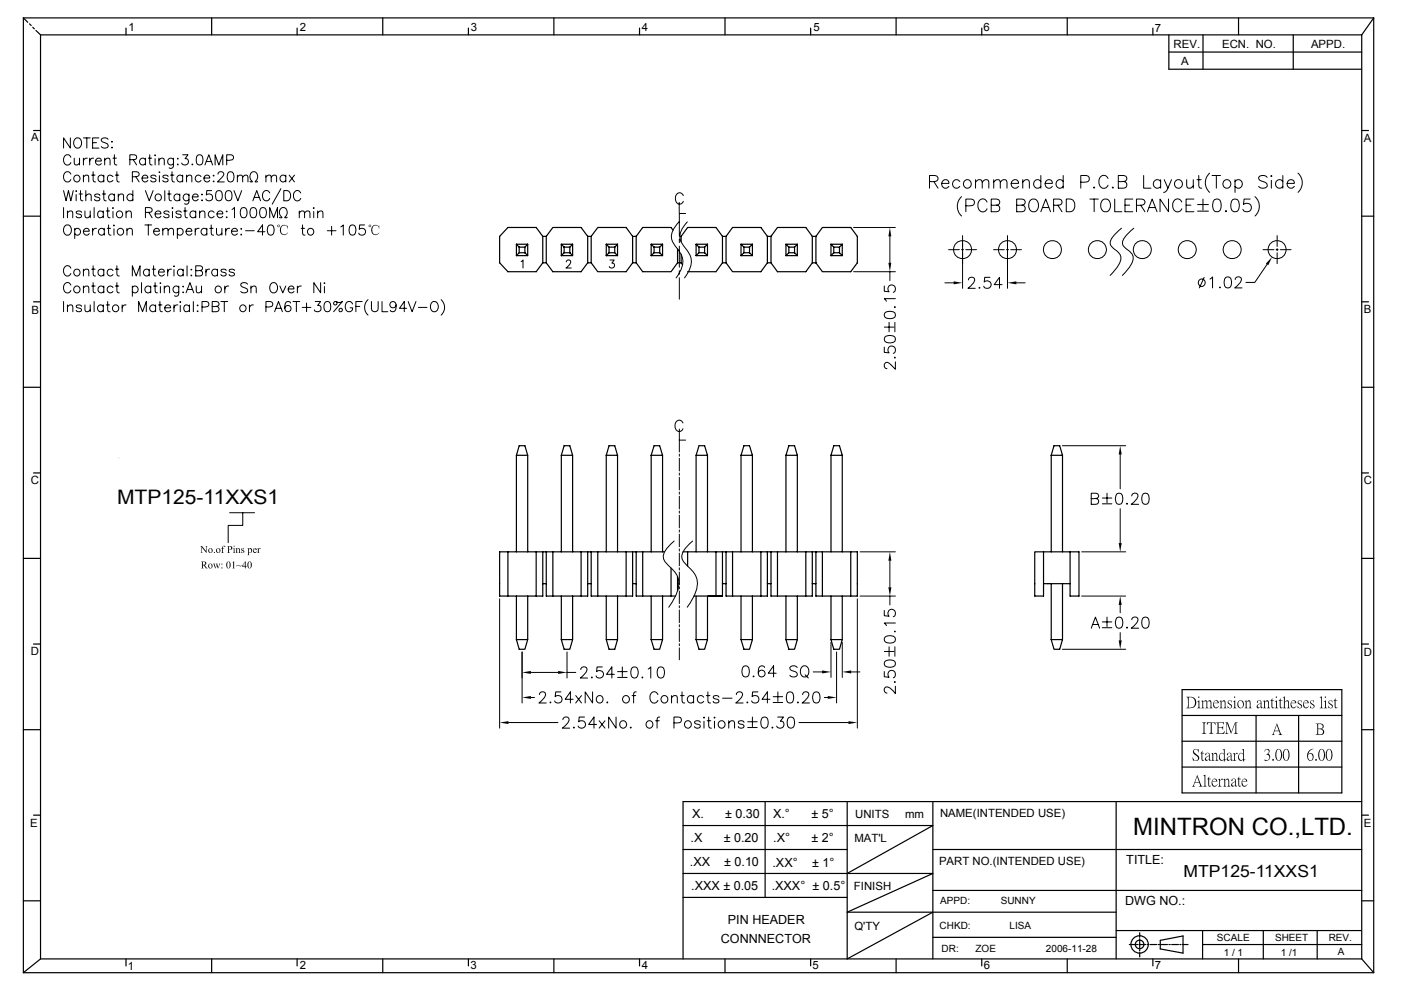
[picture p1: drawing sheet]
<svg xmlns="http://www.w3.org/2000/svg" width="297mm" height="210mm" viewBox="0 0 297 210" stroke-linecap="round" stroke-linejoin="round" font-family="sans-serif">
<defs><g id="words">
<text font-size="5.1" x="240.3" y="176.9">MINTRON CO.,LTD.</text>
<text font-size="4.2" x="24.8" y="106.8">MTP125-11XXS1</text>
<text font-size="3.5" x="250.9" y="185.9">MTP125-11XXS1</text>
<g font-size="2.7">
<text x="146.7" y="173.5">X.</text>
<text x="153.7" y="173.5">± 0.30</text>
<text x="163.9" y="173.3">X.°</text>
<text x="172" y="173.3">± 5°</text>
<text x="146.4" y="178.5">.X</text>
<text x="153.4" y="178.5">± 0.20</text>
<text x="164" y="178.6">.X°</text>
<text x="172" y="178.6">± 2°</text>
<text x="146.3" y="183.7">.XX</text>
<text x="153.5" y="183.7">± 0.10</text>
<text x="163.8" y="183.9">.XX°</text>
<text x="172.2" y="183.9">± 1°</text>
<text x="238.8" y="183.2">TITLE:</text>
<text x="146.6" y="188.6">.XXX ± 0.05</text>
<text x="163.6" y="188.8">.XXX° ± 0.5°</text>
<text x="238.5" y="191.9">DWG NO.:</text>
<text x="154.3" y="195.9">PIN HEADER</text>
<text x="152.8" y="199.8">CONNNECTOR</text>
</g>
<g font-size="2.4">
<text x="27.2" y="6.5">1</text>
<text x="63.5" y="6.7">2</text>
<text x="99.8" y="6.5">3</text>
<text x="136.1" y="6.7">4</text>
<text x="172.5" y="6.5">5</text>
<text x="208.5" y="6.7">6</text>
<text x="244.8" y="6.8">7</text>
<text x="248.8" y="10.1">REV.</text>
<text x="259.1" y="10.2">ECN. NO.</text>
<text x="278" y="10.1">APPD.</text>
<text x="250.4" y="13.8">A</text>
<text x="6.6" y="29.9">A</text>
<text x="289.1" y="30.1">A</text>
<text x="6.7" y="66.5">B</text>
<text x="289.1" y="66.3">B</text>
<text x="6.5" y="102.5">C</text>
<text x="289.2" y="102.5">C</text>
<text x="6.6" y="138.9">D</text>
<text x="289.2" y="139.1">D</text>
<text x="181.3" y="173.4">UNITS</text>
<text x="191.9" y="173.4">mm</text>
<text x="199.3" y="173.2">NAME(INTENDED USE)</text>
<text x="6.4" y="175.3">E</text>
<text x="181.1" y="178.4">MAT'L</text>
<text x="289.2" y="175.2">E</text>
<text x="199.1" y="183.5">PART NO.(INTENDED USE)</text>
<text x="181.1" y="188.8">FINISH</text>
<text x="181.1" y="197.1">Q'TY</text>
<text x="27.1" y="205.6">1</text>
<text x="63.6" y="205.5">2</text>
<text x="99.7" y="205.4">3</text>
<text x="136.1" y="205.5">4</text>
<text x="172.3" y="205.4">5</text>
<text x="208.6" y="205.4">6</text>
<text x="244.8" y="205.4">7</text>
</g>
<g font-size="2.1">
<text x="199.3" y="191.7">APPD:</text>
<text x="212.2" y="191.7">SUNNY</text>
<text x="199.2" y="196.9">CHKD:</text>
<text x="214" y="196.9">LISA</text>
<text x="199.6" y="201.8">DR:</text>
<text x="206.8" y="201.8">ZOE</text>
<text x="221.8" y="201.8">2006-11-28</text>
<text x="258" y="199.5">SCALE</text>
<text x="259.5" y="202.6">1 / 1</text>
<text x="270.3" y="199.6">SHEET</text>
<text x="271.6" y="202.6">1 /1</text>
<text x="281.7" y="199.6">REV.</text>
<text x="283.7" y="202.5">A</text>
</g>
</g></defs>
<g fill="none" stroke="#000" stroke-width=".25">
<path d="M5 3.8h286.3M5 3.8v202.4M5 3.8l.9 .9M6.3 5.1l.3 .3M6.9 5.8l.4 .3M7.6 6.5l1 .9M8.6 7.4v195.9M26.7 6v1.4M44.9 3.8v3.6M63 6v1.4M81.2 3.8v3.6M99.3 6v1.4"/>
<path d="M117.4 3.8v3.6M135.6 6v1.4M153.7 3.8v3.6M171.9 6v1.4M190 3.8v3.6M208.2 6v1.4M226.3 3.8v3.6M244.4 6v1.4M247.8 11h40.9M247.8 7.4v7.3h40.9M255.1 7.4v7.3M262.6 3.8v3.6"/>
<path d="M274.2 7.4v7.3M288.7 7.4v195.9M291.3 3.8l-2.6 3.6h-280.1M291.3 3.8v202.4M7.1 27.7h1.5M288.7 27.7h1.5M5 45.8h3.6M109.5 51.8h2.4M109.5 51.8v2.4M109.5 51.8l.6 .6M110.1 52.4v1.2h1.2M110.1 52.4h1.2v1.2"/>
<path d="M110.1 53.6l-.6 .6M111.3 53.6l.6 .6M111.9 51.8v2.4h-2.4M111.9 51.8l-.6 .6M115.1 55.7h.7l1.4 1.9h6l1.4-1.9M115.1 50.1v5.6M115.8 50.1h-.7l-1.4-1.9h-6l-1.8 1.9v5.6l1.8 1.9h6l1.4-1.9M115.8 50.1l1.4-1.9h6l1.4 1.9M115.8 50.1v5.6M119 51.8h2.4M119 51.8v2.4M119 51.8l.6 .6"/>
<path d="M119.6 52.4v1.2h1.2M119.6 52.4h1.2v1.2M119.6 53.6l-.6 .6M120.8 53.6l.6 .6M121.4 51.8v2.4h-2.4M121.4 51.8l-.6 .6M124.6 50.1h.7l1.4-1.9h6.1l1.3 1.9M124.6 55.7h.7l1.4 1.9h6.1l1.3-1.9M124.6 50.1v5.6M125.3 50.1v5.6M128.5 51.8l.6 .6v1.2M128.5 51.8h2.4"/>
<path d="M128.5 54.2h2.4M128.5 51.8v2.4M129.1 53.6h1.2M129.1 52.4h1.2M129.1 53.6l-.6 .6M130.3 52.4v1.2l.6 .6M130.9 51.8l-.6 .6M130.9 51.8v2.4M134.1 50.1h.8M134.1 55.7h.8M134.1 50.1v5.6M134.9 55.7l1.4 1.9h6l1.4-1.9"/>
<path d="M134.9 50.1v5.6M138.1 51.8h2.4M138.1 51.8v2.4M138.1 51.8l.6 .6M138.7 52.4v1.2h1.2M138.7 52.4h1.2v1.2M138.7 53.6l-.6 .6M139.9 53.6l.6 .6M140.5 51.8v2.4h-2.4M140.5 51.8l-.6 .6M142.7 48.8l-.4-.6h-6l-1.4 1.9M143.7 55.7h.7"/>
<path d="M143.7 52.8v2.9M144.1 50.1h.3M144.4 50.1l1.4-1.9h6l1.4 1.9M144.4 55.7l.3 .4M144.4 53.9v1.8M144.4 50.1v1.2M147.6 51.8h2.4M147.6 51.8v2.4M147.6 51.8l.6 .6M148.2 52.4v1.2h1.2M148.2 52.4h1.2v1.2M148.2 53.6l-.6 .6"/>
<path d="M149.4 53.6l.6 .6M150 51.8v2.4h-2.4M150 51.8l-.6 .6M153.2 50.1h.7M153.2 55.7l-1.4 1.9h-6M153.2 55.7h.7M153.2 50.1v5.6M153.9 55.7l1.4 1.9h6l1.4-1.9h.8l1.3 1.9h6.1l1.3-1.9h.8M153.9 50.1l1.4-1.9h6l1.4 1.9M153.9 50.1v5.6M157.1 51.8h2.4M157.1 51.8v2.4"/>
<path d="M157.1 51.8l.6 .6M157.7 52.4v1.2h1.2M157.7 52.4h1.2v1.2M157.7 53.6l-.6 .6M158.9 53.6l.6 .6M159.5 51.8v2.4h-2.4M159.5 51.8l-.6 .6M162.7 50.1h.8M162.7 50.1v5.6M163.5 50.1l1.3-1.9h6.1l1.3 1.9h.8M163.5 50.1v5.6M166.6 51.8h2.5"/>
<path d="M166.6 54.2h2.5M166.6 51.8l.7 .6M166.6 51.8v2.4M167.3 52.4v1.2h1.2M167.3 52.4h1.2v1.2M167.3 53.6l-.7 .6M168.5 53.6l.6 .6M169.1 51.8v2.4M169.1 51.8l-.6 .6M172.2 50.1v5.6M173 50.1l1.4-1.9h6l1.4 1.9v5.6l-1.4 1.9h-6l-1.4-1.9M173 50.1v5.6"/>
<path d="M176.2 51.8h2.4M176.2 51.8v2.4M176.2 51.8l.6 .6M176.8 52.4v1.2h1.2M176.8 52.4h1.2v1.2M176.8 53.6l-.6 .6M178 53.6l.6 .6M178.6 51.8v2.4h-2.4M178.6 51.8l-.6 .6M288.7 45.8h2.6M7.1 64h1.5M288.7 64h1.5"/>
<path d="M5 82.1h3.6M109.5 96.5h2.4v20.5M109.5 96.5v20.5M109.5 96.5l.6-2h1.2l.6 2M119 96.5h2.4v20.5M119 96.5v20.5M119 96.5l.6-2h1.2l.6 2M128.5 96.5v20.5M128.5 96.5l.6-2h1.2l.6 2M128.5 96.5h2.4M130.9 96.5v20.5M138.1 96.5h2.4v20.5"/>
<path d="M138.1 96.5v20.5M138.1 96.5l.6-2h1.2l.6 2M147.6 96.5h2.4v20.5M147.6 96.5v20.5M150 96.5l-.6-2h-1.2l-.6 2M157.1 96.5h2.4v20.5M157.1 96.5v20.5M157.1 96.5l.6-2h1.2l.6 2M166.6 96.5h2.5v20.5M166.6 96.5v20.5M166.6 96.5l.7-2h1.2l.6 2M176.2 96.5h2.4v20.5"/>
<path d="M176.2 96.5v20.5M176.2 96.5l.6-2h1.2l.6 2M222.9 96.5h2.4v20.5M222.9 96.5l.6-2h1.2l.6 2M222.9 96.5v20.5M288.7 82.1h2.6M5 118.4h3.6M7.1 100.3h1.5M107.7 117v9.4M113.7 117v9.4M115.1 117h-9.2v9.4M115.8 117h-.7v6.8"/>
<path d="M115.8 117v9.4M115.8 117h8.8M117.2 117v9.4M123.2 117v9.4M125.3 117h-.7v6.8M125.3 117v6.8h-.7M125.3 117h8.8M126.7 117v9.4M132.8 117v9.4M134.9 117h-.8v6.8M134.9 117v9.4M134.9 117h6"/>
<path d="M136.3 117v9.4M144.8 117h8.4M145.8 117v3.1M151.8 117v9.4M153.9 117h-.7v6.8M153.9 117v6.8h-.7M153.9 117h8.8M155.3 117v9.4M161.3 117v9.4M163.5 117h-.8v6.8M163.5 117v6.8h-.8M163.5 117h18.3v9.4"/>
<path d="M164.8 117v9.4M170.9 117v9.4M172.2 117v9.4M173 117v6.8h-.8M174.4 117v9.4M180.4 117v9.4M221.2 117v9.4M226.9 117v9.4M288.7 118.4h2.6M288.7 100.3h1.5M7.1 136.6h1.5M105.9 126.4h9.2z"/>
<path d="M109.5 135.6l.6 2.1h1.2l.6-2.1M109.5 126.4v9.2M111.9 126.4v9.2h-2.4M115.1 123.8v2.6M115.1 123.8h.7M115.8 126.4h8.8zM119 135.6l.6 2.1h1.2l.6-2.1M119 126.4v9.2M121.4 126.4v9.2h-2.4M124.6 123.8v2.6M125.3 126.4h8.8zM125.3 123.8v2.6"/>
<path d="M128.5 126.4v9.2l.6 2.1h1.2l.6-2.1v-9.2M128.5 135.6h2.4M134.1 123.8v2.6M134.1 123.8h.8M134.9 126.4h8.3zM138.1 135.6l.6 2.1h1.2l.6-2.1M138.1 126.4v9.2M140.5 126.4v9.2h-2.4M142.3 120.5v5.9M143.7 122.2v3.1M143.7 123.8h.2M147.1 126.4h6.1h-3.1"/>
<path d="M147.6 135.6l.6 2.1h1.2l.6-2.1M147.6 126.4v9.2M150 126.4v9.2h-2.4M153.2 123.8v2.6M153.9 126.4h8.8zM153.9 123.8v2.6M157.1 135.6l.6 2.1h1.2l.6-2.1M157.1 126.4v9.2M159.5 126.4v9.2h-2.4M162.7 123.8v2.6M163.5 126.4h8.7zM163.5 123.8v2.6"/>
<path d="M166.6 135.6l.7 2.1h1.2l.6-2.1M166.6 126.4v9.2M169.1 126.4v9.2h-2.5M173 126.4h8.8zM173 123.8v2.6M176.2 135.6l.6 2.1h1.2l.6-2.1M176.2 126.4v9.2M178.6 126.4v9.2h-2.4M219.4 126.4h1.8zM219.4 126.4v-9.4h9.4v9.4M221.2 123.8h5.7M222.9 135.6l.6 2.1h1.2l.6-2.1"/>
<path d="M222.9 123.8v11.8M225.3 123.8v11.8h-2.4M226.9 126.4h1.9zM288.7 136.6h1.5M5 154.7h3.6M250.6 146.2h33.9v21.9h-33.9zM250.6 151.7h33.9M250.6 157.2h33.9M266.3 151.7v16.4M275.3 151.7v16.4M288.7 154.7h2.6M7.1 172.8h1.5"/>
<path d="M144.8 175h53l-18.2 10.2M162.2 170v20.3M179.6 170v33.3l18.2-9.9M197.8 170v33.3M236.6 170v33.3M250.6 162.6h33.9M288.7 170h-143.9v33.3M288.7 172.8h1.5M5 191h3.6M144.8 185.2h53l-18.2 8.2h57M144.8 180.1h34.8M144.8 190.3h34.8"/>
<path d="M197.8 180.1h90.9M197.8 188.8h90.9M197.8 198.7h38.8M236.6 197.3h52M241.6 197.8v.9M241.6 199v.3M241.6 199.6v1.4M246 199.4l4.8-1v3.7l-4.8-.9zM255 197.3v6M267.8 197.3v6M279.3 197.3v6M288.7 191h2.6"/>
<path d="M5 206.2h286.3M8.6 203.3h280.1M8.6 203.3l-3.6 2.9M26.7 203.3v1.5M44.9 203.3v2.9M63 203.3v1.5M81.2 203.3v2.9M99.3 203.3v1.5M117.4 203.3v2.9M135.6 203.3v1.5M153.7 203.3v2.9M171.9 203.3v1.5"/>
<path d="M190 203.3v2.9M208.2 203.3v1.5M226.3 203.3v2.9M239.4 200.3h1.2M240.9 200.3h.3M241.5 200.3h1.4M241.6 201.3v.3M241.6 201.9v1M243.2 200.3h.3M243.8 200.3h1.4M244.4 203.3v1.5M245.5 200.3h.3"/>
<path d="M246.1 200.3h1.4M247.8 200.3h.3M248.4 200.3h1.5M250.1 200.3h.3M250.7 200.3h1.2M255 200.3h33.7M262.6 203.3v2.9M288.7 203.3l2.6 2.9"/>
<circle cx="241.6" cy="200.2" r="1.84"/>
<circle cx="241.6" cy="200.2" r=".91"/>
</g>
<g fill="#000">
<path d="M188.7 48.2l.3 1.9h-.6zM188.4 55.7h.6l-.3 1.9zM202.2 59.6l1.9 .4-1.9 .3zM213.6 60l1.9-.4v.7zM269.7 54.5l-.8 1.7-.5-.3zM237.5 94.5l.3 1.9h-.6zM43 119.8h.2zM48.6 116.6h.4zM51.2 117.2h.5zM188.7 117l.3 1.9h-.6zM237.2 115.1h.6l-.3 1.9zM188.4 124.5h.6l-.3 1.9z"/>
<path d="M237.5 126.4l.3 1.9h-.6zM237.2 135.8h.6l-.3 1.9zM105.9 153.2l1.9-.3v.6zM110.7 142.6l1.9-.3v.6zM110.7 147.9l1.9-.3v.6zM118.3 142.3l1.9 .3-1.9 .3zM174.3 142.1l1.9 .4-1.9 .3zM175.5 147.6l1.9 .3-1.9 .3zM179.9 152.9l1.9 .3-1.9 .3zM178.6 142.5l1.9-.4v.7zM253.8 148.7h.1zM261.4 148.7h.1z"/>
<path d="M270.3 148.7h.1zM280.7 148.7h.1z"/>
<path d="M58.9 47.7h.4l-.4 .2v.1l.3 .1h-.3z" fill-rule="evenodd"/>
<path d="M59.1 47.7l.2 .1v.3h-.3l.2-.2z" fill-rule="evenodd"/>
<path d="M59.7 47.9l.4-.2 .6 .1a.97 .97 0 0 0-1.1 .8 .97 .97 0 0 0 .7 1.1h-.5a1.24 1.24 0 0 1-.1-1.8z" fill-rule="evenodd"/>
<path d="M60.3 47.8h.4l.3 .2z" fill-rule="evenodd"/>
<path d="M59.8 49.7h.7l.6-.4a.92 .92 0 0 1-1.3 .4z" fill-rule="evenodd"/>
<path d="M61 47.8v.7l-.2-.5z" fill-rule="evenodd"/>
<path d="M78.3 47.7h.3l-.3 .2v.1l.3 .1h-.4z" fill-rule="evenodd"/>
<path d="M78.5 47.7l.2 .1-.1 .3h-.2l.2-.2z" fill-rule="evenodd"/>
<path d="M79.1 47.9l.3-.2 .6 .1a.97 .97 0 0 0-1.1 .8 .97 .97 0 0 0 .8 1.1h-.6a1.24 1.24 0 0 1 0-1.8z" fill-rule="evenodd"/>
<path d="M79.7 47.8h.3l.3 .2z" fill-rule="evenodd"/>
<path d="M79.1 49.7h.8l.5-.4a.92 .92 0 0 1-1.3 .4z" fill-rule="evenodd"/>
<path d="M80.3 47.8l.1 .7-.2-.5z" fill-rule="evenodd"/>
<path d="M25.1 97.1h.3z" fill-rule="evenodd"/>
<path d="M42.7 116l.1 1.1 .2 .1h-.5l.2-.1z" fill-rule="evenodd"/>
<path d="M42.4 115.8h.4l.9 1.1 .1 .4z" fill-rule="evenodd"/>
<path d="M42.6 119.1h1l-.6 .1v.6h.5h-.5v.6l.2 .1h-.6l.2-.2v-1z" fill-rule="evenodd"/>
<path d="M43.2 119.8h.2l.7 .7h-.4z" fill-rule="evenodd"/>
<path d="M43.2 119.1l.5 .1 .1 .2-.2 .3-.5 .1 .3-.2a.31 .31 0 0 0 .1-.3 .31 .31 0 0 0-.3-.2z" fill-rule="evenodd"/>
<path d="M43.5 115.8h.5l-.2 .1v1.4l-.1-1.4z" fill-rule="evenodd"/>
<path d="M44.2 119.7l.4-.1-.2 .1-.1 .5 .3 .3h.2a.5 .5 0 0 1-.6-.2 .5 .5 0 0 1 0-.6z" fill-rule="evenodd"/>
<path d="M44.3 116.4l.3-.1-.2 .1v.5l.2 .3h.3a.5 .5 0 0 1-.7-.1 .5 .5 0 0 1 .1-.7z" fill-rule="evenodd"/>
<path d="M44.4 119.6a.48 .48 0 0 1 .7 .2 .48 .48 0 0 1-.5 .7l.3-.2a.48 .48 0 0 0-.1-.5 .48 .48 0 0 0-.4-.2z" fill-rule="evenodd"/>
<path d="M44.4 116.3a.51 .51 0 0 1 .6 .2 .51 .51 0 0 1-.1 .6l-.2 .1 .2-.2a.48 .48 0 0 0 0-.5 .48 .48 0 0 0-.5-.2z" fill-rule="evenodd"/>
<path d="M45.3 117.1l.2-.1 .1 .1z" fill-rule="evenodd"/>
<path d="M45.2 119.5h.4v1z" fill-rule="evenodd"/>
<path d="M45.9 119.8l-.3 .7z" fill-rule="evenodd"/>
<path d="M45.9 116.4l.3-.1-.2 .1v.5l.2 .3h.3a.5 .5 0 0 1-.6-.1 .5 .5 0 0 1 0-.7z" fill-rule="evenodd"/>
<path d="M45.7 119.5h.5l-.1 .2 .2 .6-.1 .2z" fill-rule="evenodd"/>
<path d="M46 116.3a.48 .48 0 0 1 .7 .3 .48 .48 0 0 1-.4 .6l.2-.2a.48 .48 0 0 0 0-.5 .48 .48 0 0 0-.5-.2z" fill-rule="evenodd"/>
<path d="M46.4 119.5l.3 .1-.5 .9 .3-.8z" fill-rule="evenodd"/>
<path d="M46.9 119.5h.2v.2z" fill-rule="evenodd"/>
<path d="M47.3 115.8h.4l-.4 .1v.3h.2l-.2 .1v.8l.2 .1h-.6l.2-.1v-.8l-.2-.1h.2z" fill-rule="evenodd"/>
<path d="M47.4 115.8h.3l.1 .1z" fill-rule="evenodd"/>
<path d="M48.2 119.1h.2a1.01 1.01 0 0 0 0 1.4l-.3-.1-.1-.4z" fill-rule="evenodd"/>
<path d="M48.3 115.9h.4h-.1v.6h.5l-.5 .1v.5l.2 .1h-.6l.2-.2z" fill-rule="evenodd"/>
<path d="M48.2 119.1l.3-.1 .3 .2 .1 .9a.45 .45 0 0 1-.7 .4l.4-.1 .1-.3-.1-.8z" fill-rule="evenodd"/>
<path d="M48.2 115.8h.5a.46 .46 0 0 1 .5 .5l-.1 .2h-.4l.3-.2v-.3z" fill-rule="evenodd"/>
<path d="M49.2 119.2h.2z" fill-rule="evenodd"/>
<path d="M49.2 119.2l.4-.2v1.4l.2 .1h-.5l.1-.1v-1.1z" fill-rule="evenodd"/>
<path d="M49.4 116.3l.3-.1v.9l.2 .1h-.5l.2-.1v-.7z" fill-rule="evenodd"/>
<path d="M49.9 116.3l.4-.1v.2z" fill-rule="evenodd"/>
<path d="M50.1 116.4l.4-.1-.2 .2v.6l.1 .1h-.5l.2-.1z" fill-rule="evenodd"/>
<path d="M50.2 119.8l.5 .1h-.4l-.2 .2z" fill-rule="evenodd"/>
<path d="M50.3 116.3l.3-.1 .2 .1 .1 .8 .1 .1h-.5l.2-.1v-.6z" fill-rule="evenodd"/>
<path d="M50.4 119.9l.8 .1-.2 .1z" fill-rule="evenodd"/>
<path d="M51.1 116.9l.2 .2 .4 .1-.6 .1z" fill-rule="evenodd"/>
<path d="M51 120l.2-.2v.2z" fill-rule="evenodd"/>
<path d="M51.2 116.3h.2l-.1 .2 .5 .3-.1 .4h-.2l.1-.2-.4-.3z" fill-rule="evenodd"/>
<path d="M51.3 116.3h.3z" fill-rule="evenodd"/>
<path d="M51.3 116.3l.4-.1v.4z" fill-rule="evenodd"/>
<path d="M52 119l-.6 1h.9v.1h-.2v.4h-.2v-.4h-.6z" fill-rule="evenodd"/>
<path d="M52.1 119v1h-.7h.5v-.8z" fill-rule="evenodd"/>
<path d="M52.7 119.1h.2a1.01 1.01 0 0 0 0 1.4l-.3-.1-.1-.4z" fill-rule="evenodd"/>
<path d="M52.4 116.3l.4-.1v.8l.1 .2h-.1v.4l.1 .1h-.5l.2-.2v-1.1z" fill-rule="evenodd"/>
<path d="M52.8 116.4h.2z" fill-rule="evenodd"/>
<path d="M52.8 117.2h.4z" fill-rule="evenodd"/>
<path d="M52.7 119.1a.48 .48 0 0 1 .7 .5v.5a.48 .48 0 0 1-.7 .4l.3-.1 .2-.3-.1-.8z" fill-rule="evenodd"/>
<path d="M52.9 116.3l.2-.1a.46 .46 0 0 1 .3 .7l-.1 .3h-.3l.3-.2v-.3z" fill-rule="evenodd"/>
<path d="M53.8 116.3h.2l-.4 .3z" fill-rule="evenodd"/>
<path d="M53.9 116.3v-.1a.39 .39 0 0 1 .5 .4h-.6v.3l.3 .2h-.4l-.1-.5h.6l-.1-.3z" fill-rule="evenodd"/>
<path d="M53.7 117.1h.5l.2-.2a.39 .39 0 0 1-.2 .3 .39 .39 0 0 1-.5-.1z" fill-rule="evenodd"/>
<path d="M54.5 116.3l.4-.1v.9l.1 .1h-.5l.2-.1v-.7z" fill-rule="evenodd"/>
<path d="M54.9 116.4h.1z" fill-rule="evenodd"/>
<path d="M46.9 120.3h.2v.2h-.2z" fill-rule="evenodd"/>
<path d="M251.5 147.7l1.5 .1-1 .1v2l.3 .1-.6 .1a2.82 2.82 0 0 0 0-2.3z" fill-rule="evenodd"/>
<path d="M252.2 147.8h.8a1.28 1.28 0 0 1 .5 1.7 1.28 1.28 0 0 1-1.6 .7h-.4l.4-.1a1.13 1.13 0 0 0 1.5-1 1.13 1.13 0 0 0-1.2-1.3z" fill-rule="evenodd"/>
<path d="M253.2 158.9h.3a.4 .4 0 0 0-.3 .2 .4 .4 0 0 0 0 .4l.4 .4a.72 .72 0 0 1 .7 .9 .72 .72 0 0 1-1.1 .4h.4a.55 .55 0 0 0 .4-.5 .55 .55 0 0 0-.5-.5 .75 .75 0 0 1-.3-1.3z" fill-rule="evenodd"/>
<path d="M253.2 158.9h.8z" fill-rule="evenodd"/>
<path d="M253.7 158.9l.4-.1 .1 .7z" fill-rule="evenodd"/>
<path d="M253.8 148.7l.5-.2v1.4l.3 .3h-.8l.3-.3v-1z" fill-rule="evenodd"/>
<path d="M254.9 159.2v.4h.4l-.4 .1v1.4l.4 .1a.32 .32 0 0 1-.4 .1 .32 .32 0 0 1-.2-.4v-1.2h-.2z" fill-rule="evenodd"/>
<path d="M254.7 148.6l.4-.1v1.4l.2 .3h-.6l.2-.3v-1z" fill-rule="evenodd"/>
<path d="M255.1 148.8a.45 .45 0 0 1 .3-.3 .45 .45 0 0 1 .5 .1z" fill-rule="evenodd"/>
<path d="M254.8 153.2h.9l-.3 .1v.3v1.6l.3 .4h-.9l.4-.3v-1.8z" fill-rule="evenodd"/>
<path d="M255.7 159.7h.3l-.3 .1-.1 .3-.1-.2z" fill-rule="evenodd"/>
<path d="M255.5 148.7l.5 .1v1.1l.2 .3h-.6l.2-.2v-1.1z" fill-rule="evenodd"/>
<path d="M255.7 159.7l.5-.1a.48 .48 0 0 1 .3 .7v.7l.3 .1-.4 .2-.2-.3 .1-.7h-.2l.2-.1v-.4z" fill-rule="evenodd"/>
<path d="M256 148.7h.4l-.5 .1z" fill-rule="evenodd"/>
<path d="M256.1 148.6l.5-.1a1.8 1.8 0 0 1 .3 1.5l.2 .2h-.7l.2-.2 .1-.5a.57 .57 0 0 0-.6-.9z" fill-rule="evenodd"/>
<path d="M256.7 153.3h.2v2.1l.4 .2h-1l.4-.3z" fill-rule="evenodd"/>
<path d="M256.8 159.8l.4-.2v1.5l.3 .2h-.7l.2-.2v-1.1z" fill-rule="evenodd"/>
<path d="M257.5 148.6h.3l-.5 .4z" fill-rule="evenodd"/>
<path d="M255.9 153.2h1.8l-.9 .1a.67 .67 0 0 0-.9 .4z" fill-rule="evenodd"/>
<path d="M257.1 153.3l.6-.1-.1 .5a.42 .42 0 0 0-.5-.4z" fill-rule="evenodd"/>
<path d="M257.2 159.9l.4-.3 .4 .2z" fill-rule="evenodd"/>
<path d="M257.5 148.6a.58 .58 0 0 1 .6 0 .58 .58 0 0 1 .3 .5h-1a.77 .77 0 0 0 .5 .9h-.5l-.2-.9 .1-.1h.9a.5 .5 0 0 0-.7-.4z" fill-rule="evenodd"/>
<path d="M258 153.3h1h-.6v.9l.5 .2h-.5v1l.5 .1h-.9l.1-.3v-1.7z" fill-rule="evenodd"/>
<path d="M257.6 159.8h.4l.1 .4a1.14 1.14 0 0 0 .2 1.1h-.6l.2-.2v-.9v-.2z" fill-rule="evenodd"/>
<path d="M257.4 150a.83 .83 0 0 0 1-.4 .61 .61 0 0 1-.3 .5 .61 .61 0 0 1-.7-.1z" fill-rule="evenodd"/>
<path d="M258.6 159.9l.5-.2a.78 .78 0 0 0-.5 .7 .78 .78 0 0 0 .5 .8l-.5-.1a1.09 1.09 0 0 1 0-1.2z" fill-rule="evenodd"/>
<path d="M258.6 148.6l.4-.1v1.4l.2 .3h-.6l.2-.3v-1z" fill-rule="evenodd"/>
<path d="M258.8 159.7l.3-.1 .4 .2z" fill-rule="evenodd"/>
<path d="M258.4 154.2h.7l.2-.3v.8l-.2-.3z" fill-rule="evenodd"/>
<path d="M259 148.8l.4-.3 .4 .2z" fill-rule="evenodd"/>
<path d="M257.8 153.2h1.7v.4l-.4-.3z" fill-rule="evenodd"/>
<path d="M259.2 158.9l.5-.1v2.1l.2 .2-.4 .2v-.3h-.1l.1-.9-.2-.3h.2v-.6z" fill-rule="evenodd"/>
<path d="M257.8 155.5h.8a.96 .96 0 0 0 1.1-.5l-.2 .6z" fill-rule="evenodd"/>
<path d="M259.3 148.7h.5v.3a1.14 1.14 0 0 0 .3 1.2h-.7l.2-.3 .1-.8-.1-.3z" fill-rule="evenodd"/>
<path d="M260 153.3h.1v1.9l.3 .4h-.7l.3-.3z" fill-rule="evenodd"/>
<path d="M259.8 153.2h.5l.8 2-.1 .4-.8-2.3z" fill-rule="evenodd"/>
<path d="M260.3 149.6l.4 .5-.4 .1z" fill-rule="evenodd"/>
<path d="M260.3 159.7h.3l-.2 .1-.1 .3-.1-.2z" fill-rule="evenodd"/>
<path d="M260.4 148.7l.3-.2-.2 .2a.61 .61 0 0 0 .6 .7 .49 .49 0 0 1 0 .7 .49 .49 0 0 1-.7 0h.5a.59 .59 0 0 0-.5-.9l-.1-.3z" fill-rule="evenodd"/>
<path d="M260.4 159.7l.4-.1a.48 .48 0 0 1 .3 .7v.7l.3 .1-.3 .2-.2-.3v-.7h-.2l.2-.1v-.4z" fill-rule="evenodd"/>
<path d="M260.5 148.5h.5z" fill-rule="evenodd"/>
<path d="M260.8 148.5h.3v.5z" fill-rule="evenodd"/>
<path d="M261.4 159.8l.4-.2v1.5l.3 .2h-.7l.2-.3v-1z" fill-rule="evenodd"/>
<path d="M261.4 148.7l.5-.2v1.4l.3 .3h-.8l.3-.3v-1z" fill-rule="evenodd"/>
<path d="M261.9 153.3h.3l-.1 2 .4 .3h-.9l.3-.3z" fill-rule="evenodd"/>
<path d="M262.1 159.7l.2-.1 .1 .2-.6 .2z" fill-rule="evenodd"/>
<path d="M262.1 159.8l.3 .1z" fill-rule="evenodd"/>
<path d="M261.8 153.2h.7l-.6 .1-.9 2.3z" fill-rule="evenodd"/>
<path d="M262.7 159.9l.5-.2a.78 .78 0 0 0-.5 .7 .78 .78 0 0 0 .4 .8l-.5-.1a1.09 1.09 0 0 1 .1-1.2z" fill-rule="evenodd"/>
<path d="M262.6 148.6l.4-.1 .4 .1h-.4a.81 .81 0 0 0-.4 .9 .81 .81 0 0 0 .8 .6l-.5 .1a.93 .93 0 0 1-.3-1.6z" fill-rule="evenodd"/>
<path d="M262.9 159.7l.3-.1 .4 .2z" fill-rule="evenodd"/>
<path d="M263 148.6h.4a.83 .83 0 0 1 .4 .8 .83 .83 0 0 1-.7 .7 .83 .83 0 0 0 .4-.8 .83 .83 0 0 0-.5-.7z" fill-rule="evenodd"/>
<path d="M263.3 158.9l.4-.1v2.1l.3 .2-.5 .2 .1-.3h-.2l.2-.9-.2-.3h.2v-.6z" fill-rule="evenodd"/>
<path d="M263.9 148.6l.4-.1v1.4l.2 .3h-.6l.2-.3v-1z" fill-rule="evenodd"/>
<path d="M264.3 148.8l.4-.3 .4 .2z" fill-rule="evenodd"/>
<path d="M264.7 148.7h.4v.3a1.14 1.14 0 0 0 .3 1.2h-.7l.3-.3v-.8l-.1-.3z" fill-rule="evenodd"/>
<path d="M266.7 148.6l.3-.1-.3 .2-.1 .3-.1-.2z" fill-rule="evenodd"/>
<path d="M266.7 148.5h.5a.48 .48 0 0 1 .3 .6v.8l.2 .1-.3 .2-.2-.3 .1-.7h-.2l.2-.1-.1-.4z" fill-rule="evenodd"/>
<path d="M266.7 149.4l.6-.2a.54 .54 0 0 0-.5 .8h.3l-.5 .2a.45 .45 0 0 1 .1-.8z" fill-rule="evenodd"/>
<path d="M266.9 150l.4-.1z" fill-rule="evenodd"/>
<path d="M267.6 150l.1-.1z" fill-rule="evenodd"/>
<path d="M267.8 148.6l.4-.1v1.4l.2 .3h-.6l.2-.3v-1z" fill-rule="evenodd"/>
<path d="M268.3 158.9h.3l-.5 .5z" fill-rule="evenodd"/>
<path d="M268.3 158.9l.2-.1a.53 .53 0 0 1 .7 .3 .53 .53 0 0 1-.3 .7 .72 .72 0 0 1 .4 .8 .72 .72 0 0 1-.7 .6 .61 .61 0 0 0 .5-.7 .61 .61 0 0 0-.7-.5 .56 .56 0 0 0 .6-.5 .56 .56 0 0 0-.4-.6z" fill-rule="evenodd"/>
<path d="M268.2 148.8l.4-.3 .4 .2z" fill-rule="evenodd"/>
<path d="M268.6 148.7h.4v.3a1.14 1.14 0 0 0 .3 1.2h-.7l.3-.3v-.8l-.1-.3z" fill-rule="evenodd"/>
<path d="M269.7 148l.1 .5h.3l-.3 .1v1.3l.3 .1a.32 .32 0 0 1-.4 .1 .32 .32 0 0 1-.1-.4v-1.1l-.2-.1z" fill-rule="evenodd"/>
<path d="M270 150l.2-.1z" fill-rule="evenodd"/>
<path d="M270.3 148.7l.4-.2v1.4l.3 .3h-.8l.3-.3v-1z" fill-rule="evenodd"/>
<path d="M270.7 153.3l-.4 1.6 .9 .1h-1l-.2 .6 .2 .2h-.5l.3-.3z" fill-rule="evenodd"/>
<path d="M270.7 153.3l.8 2.1 .4 .4h-.8l.2-.1-.1-.7-.9-.1h.8l-.4-1.2z" fill-rule="evenodd"/>
<path d="M270.8 158.9l.6-.1a.86 .86 0 0 0-.8 1.3 1.14 1.14 0 0 0 .5 1.1 .78 .78 0 0 1-.7-1v-.6z" fill-rule="evenodd"/>
<path d="M271.1 158.9l.3-.1a1.59 1.59 0 0 1-.3 2.5l-.3-.1a.9 .9 0 0 0 .8-1.1 1.17 1.17 0 0 0-.5-1.2z" fill-rule="evenodd"/>
<path d="M271.5 148v.5h.4l-.4 .1v1.3l.4 .1a.32 .32 0 0 1-.4 .1 .32 .32 0 0 1-.2-.4v-1.1l-.2-.1z" fill-rule="evenodd"/>
<path d="M271.7 150l.3-.1z" fill-rule="evenodd"/>
<path d="M272 147.8l.4-.1v2.2l.3 .3h-.7l.2-.5v-1.7z" fill-rule="evenodd"/>
<path d="M272.4 158.9l.6-.1a.86 .86 0 0 0-.8 1.3 1.14 1.14 0 0 0 .5 1.1 .78 .78 0 0 1-.7-1v-.6z" fill-rule="evenodd"/>
<path d="M272.6 148.7l.3-.2 .3 .2h-.5l-.2 .2z" fill-rule="evenodd"/>
<path d="M272.7 158.9l.3-.1a1.59 1.59 0 0 1-.3 2.5l-.3-.1a.9 .9 0 0 0 .8-1.1 1.17 1.17 0 0 0-.5-1.2z" fill-rule="evenodd"/>
<path d="M272.8 148.7h.5v1.3l.2 .2h-.6l.2-.3v-.9l-.1-.3z" fill-rule="evenodd"/>
<path d="M274 148.6h.2l-.5 .4z" fill-rule="evenodd"/>
<path d="M274 148.6a.58 .58 0 0 1 .6 0 .58 .58 0 0 1 .2 .5h-1a.77 .77 0 0 0 .5 .9h-.5l-.2-.9 .1-.1h.9a.5 .5 0 0 0-.6-.4z" fill-rule="evenodd"/>
<path d="M273.8 150a.83 .83 0 0 0 1.1-.4 .61 .61 0 0 1-.4 .5 .61 .61 0 0 1-.7-.1z" fill-rule="evenodd"/>
<path d="M275.1 149.6l.5 .5-.5 .1z" fill-rule="evenodd"/>
<path d="M275.2 148.7l.4-.2-.3 .2a.61 .61 0 0 0 .6 .7 .49 .49 0 0 1 0 .7 .49 .49 0 0 1-.7 0h.5a.59 .59 0 0 0-.4-.9l-.2-.3z" fill-rule="evenodd"/>
<path d="M275.3 148.5h.6z" fill-rule="evenodd"/>
<path d="M275.7 148.5h.2l.1 .5z" fill-rule="evenodd"/>
<path d="M276.6 148.6h.3l-.6 .4z" fill-rule="evenodd"/>
<path d="M276.6 148.6a.58 .58 0 0 1 .6 0 .58 .58 0 0 1 .3 .5h-1.1a.77 .77 0 0 0 .5 .9h-.5l-.1-.9v-.1h1a.5 .5 0 0 0-.7-.4z" fill-rule="evenodd"/>
<path d="M276.5 150a.83 .83 0 0 0 1-.4 .61 .61 0 0 1-.4 .5 .61 .61 0 0 1-.6-.1z" fill-rule="evenodd"/>
<path d="M277.8 149.6l.4 .5-.4 .1z" fill-rule="evenodd"/>
<path d="M277.4 159.9l.5-.2 .4 .1z" fill-rule="evenodd"/>
<path d="M277.8 148.7l.4-.2-.2 .2a.61 .61 0 0 0 .6 .7 .49 .49 0 0 1 0 .7 .49 .49 0 0 1-.7 0h.5a.59 .59 0 0 0-.5-.9l-.1-.3z" fill-rule="evenodd"/>
<path d="M278 148.5h.5z" fill-rule="evenodd"/>
<path d="M277.8 159.8l.5 .1a1.01 1.01 0 0 1-.1 1.3h-.3a.75 .75 0 0 0 .4-.7 .75 .75 0 0 0-.5-.7z" fill-rule="evenodd"/>
<path d="M277.6 159.1l.6-.3h.3a1.03 1.03 0 0 0-1 1.1 .83 .83 0 0 0-.1 .9 .83 .83 0 0 0 .8 .4 .78 .78 0 0 1-.9-.1 .78 .78 0 0 1-.2-.9l.1-.5z" fill-rule="evenodd"/>
<path d="M278.3 148.5h.3v.5z" fill-rule="evenodd"/>
<path d="M279.2 153.5h.5l-.2 .1v.9h.8l-.8 .1v.9l.3 .2h-.7l.2-.3v-1.6z" fill-rule="evenodd"/>
<path d="M278.9 153.4h.9a.6 .6 0 0 1 .8 .3 .6 .6 0 0 1-.3 .8h-.8a.64 .64 0 0 0 .9-.7l-.5-.3z" fill-rule="evenodd"/>
<path d="M279.9 158.9l.6-.1a.86 .86 0 0 0-.8 1.3 1.14 1.14 0 0 0 .5 1.1 .78 .78 0 0 1-.7-1v-.6z" fill-rule="evenodd"/>
<path d="M279.8 147.8l.5-.1v2.1l.3 .4h-.8l.3-.3v-1.8z" fill-rule="evenodd"/>
<path d="M279.5 154.6h.8a.65 .65 0 0 1 .4 .7 .65 .65 0 0 1-.7 .5h-1.1l.3-.1a.96 .96 0 0 0 1.3-.4 .7 .7 0 0 0-1-.7z" fill-rule="evenodd"/>
<path d="M280.2 158.9l.3-.1a1.59 1.59 0 0 1-.3 2.5l-.3-.1a.9 .9 0 0 0 .8-1.1 1.17 1.17 0 0 0-.5-1.2z" fill-rule="evenodd"/>
<path d="M280.7 148.7l.4-.2v1.4l.3 .3h-.8l.3-.3v-1z" fill-rule="evenodd"/>
<path d="M281.6 149.6l.5 .5-.5 .1z" fill-rule="evenodd"/>
<path d="M281.5 158.9l.6-.1a.86 .86 0 0 0-.8 1.3 1.14 1.14 0 0 0 .5 1.1 .78 .78 0 0 1-.7-1v-.6z" fill-rule="evenodd"/>
<path d="M281.7 148.7l.4-.2-.3 .2a.61 .61 0 0 0 .6 .7 .49 .49 0 0 1 0 .7 .49 .49 0 0 1-.7 0h.5a.59 .59 0 0 0-.4-.9l-.2-.3z" fill-rule="evenodd"/>
<path d="M281.8 148.5h.6z" fill-rule="evenodd"/>
<path d="M281.8 158.9l.3-.1a1.59 1.59 0 0 1-.3 2.5l-.3-.1a.9 .9 0 0 0 .8-1.1 1.17 1.17 0 0 0-.5-1.2z" fill-rule="evenodd"/>
<path d="M282.2 148.5h.3v.5z" fill-rule="evenodd"/>
<path d="M283.1 148l.1 .5h.3l-.3 .1v1.3l.3 .1a.32 .32 0 0 1-.4 .1 .32 .32 0 0 1-.1-.4v-1.1l-.2-.1z" fill-rule="evenodd"/>
<path d="M283.4 150l.2-.1z" fill-rule="evenodd"/>
<path d="M252.8 160.6l.6 .6-.5 .1z" fill-rule="evenodd"/>
<path d="M253.1 161.2h.5z" fill-rule="evenodd"/>
<path d="M253.8 164.3l-.4 1.6 .9 .1h-1l-.2 .6 .3 .2h-.6l.3-.4z" fill-rule="evenodd"/>
<path d="M253.8 164.3l.8 2.1 .4 .4h-.8l.2-.2-.1-.6-.9-.1h.8l-.4-1.3z" fill-rule="evenodd"/>
<path d="M255.1 161.2l.3-.1z" fill-rule="evenodd"/>
<path d="M255.1 164.4l.5-.1v2.1l.3 .4h-.8l.3-.3v-1.8z" fill-rule="evenodd"/>
<path d="M255.7 160.5l.6-.2a.54 .54 0 0 0-.4 .8l.2 .1-.4 .1a.45 .45 0 0 1 0-.8z" fill-rule="evenodd"/>
<path d="M255.9 161.1l.4-.1z" fill-rule="evenodd"/>
<path d="M256.3 164.6l.1 .5h.3l-.3 .1v1.4l.3 .1a.32 .32 0 0 1-.4 .1 .32 .32 0 0 1-.1-.5v-1.1l-.2-.1z" fill-rule="evenodd"/>
<path d="M256.6 166.6l.2-.1z" fill-rule="evenodd"/>
<path d="M256.6 161.1h.2z" fill-rule="evenodd"/>
<path d="M257.2 165.2h.3l-.6 .4z" fill-rule="evenodd"/>
<path d="M257.2 165.2a.58 .58 0 0 1 .6 0 .58 .58 0 0 1 .3 .5h-1.1a.77 .77 0 0 0 .5 .9h-.5l-.1-.9v-.1h1a.5 .5 0 0 0-.7-.4z" fill-rule="evenodd"/>
<path d="M257.1 166.6a.83 .83 0 0 0 1-.4 .61 .61 0 0 1-.4 .5 .61 .61 0 0 1-.6-.1z" fill-rule="evenodd"/>
<path d="M258.2 165.3l.5-.2v1.5l.3 .2h-.8l.3-.3v-1z" fill-rule="evenodd"/>
<path d="M258.9 165.2l.3-.1 .1 .2-.6 .2z" fill-rule="evenodd"/>
<path d="M258.9 165.3h.4z" fill-rule="evenodd"/>
<path d="M258.6 161.2l.9-.2-.1 .1a.51 .51 0 0 1-.8 .1z" fill-rule="evenodd"/>
<path d="M259.3 165.2l.5-.1v1.5l.2 .2h-.7l.3-.3v-1z" fill-rule="evenodd"/>
<path d="M259.8 165.4l.4-.3 .4 .2z" fill-rule="evenodd"/>
<path d="M260.1 165.3h.5v.3a1.14 1.14 0 0 0 .3 1.2h-.7l.2-.2v-.9v-.2z" fill-rule="evenodd"/>
<path d="M260.3 160.5l.6-.2a.54 .54 0 0 0-.4 .8l.2 .1-.4 .1a.45 .45 0 0 1 0-.8z" fill-rule="evenodd"/>
<path d="M260.6 161.1l.3-.1z" fill-rule="evenodd"/>
<path d="M261.2 165.2h.3l-.2 .1-.1 .3-.1-.2z" fill-rule="evenodd"/>
<path d="M261.2 161.1h.2z" fill-rule="evenodd"/>
<path d="M261.3 165.2l.4-.1a.48 .48 0 0 1 .3 .7l.1 .7 .2 .1-.3 .2-.2-.3 .1-.7h-.2l.1-.1v-.4z" fill-rule="evenodd"/>
<path d="M261.2 166l.7-.2a.54 .54 0 0 0-.5 .8l.3 .1-.5 .1a.45 .45 0 0 1 0-.8z" fill-rule="evenodd"/>
<path d="M261.5 166.6l.4-.1z" fill-rule="evenodd"/>
<path d="M262.2 166.6h.1z" fill-rule="evenodd"/>
<path d="M262.7 164.6v.5h.4l-.4 .1 .1 1.4 .3 .1a.32 .32 0 0 1-.4 .1 .32 .32 0 0 1-.2-.5v-1.1l-.2-.1z" fill-rule="evenodd"/>
<path d="M262.9 166.6l.3-.1z" fill-rule="evenodd"/>
<path d="M262.7 161.2l.9-.2a.55 .55 0 0 1-.9 .2z" fill-rule="evenodd"/>
<path d="M263.6 165.2h.2l-.5 .4z" fill-rule="evenodd"/>
<path d="M263.6 165.2a.58 .58 0 0 1 .6 0 .58 .58 0 0 1 .2 .5h-1a.77 .77 0 0 0 .5 .9h-.5l-.2-.9 .1-.1h.9a.5 .5 0 0 0-.6-.4z" fill-rule="evenodd"/>
<path d="M263.4 166.6a.83 .83 0 0 0 1.1-.4 .61 .61 0 0 1-.4 .5 .61 .61 0 0 1-.7-.1z" fill-rule="evenodd"/>
<path d="M268.1 161.1l.8 .1-.5 .1z" fill-rule="evenodd"/>
<path d="M269.9 160.9l.2 .2-.1 .2-.3-.1z" fill-rule="evenodd"/>
<path d="M279 160.9l.2 .2-.1 .2-.3-.1z" fill-rule="evenodd"/>
<circle cx="49.6" cy="115.8" r=".11"/>
<circle cx="55.1" cy="116.3" r=".13"/>
<circle cx="254.2" cy="147.8" r=".15"/>
<circle cx="261.8" cy="147.8" r=".15"/>
<circle cx="270.6" cy="147.8" r=".15"/>
<circle cx="281" cy="147.8" r=".15"/>
</g>
<g fill="none" stroke="#000" stroke-width=".21">
<path d="M14.9 29.2v2.2l-1.4-2.2v2.2M15 33.3a.79 .79 0 0 0-.9-.5 .79 .79 0 0 0-.6 .8 .92 .92 0 0 0 .2 1.1 .92 .92 0 0 0 1.1 .1l.2-.3M15 36.9a.8 .8 0 0 0-.9-.5 .8 .8 0 0 0-.6 .8 .95 .95 0 0 0 .2 1.1 .95 .95 0 0 0 1 .2l.3-.4M15.7 33.5l.1 1.4 .6 .1 .5-.4M15.9 29.5a.95 .95 0 0 1 1.3 .1 .95 .95 0 0 1 0 1.3 .79 .79 0 0 1-.9 .5 .79 .79 0 0 1-.7-.8l.1-.8zM16.9 33.5v1.5M17.7 37.5l.5-.4 .5 .1 .1 1.4M17.7 29.2h1.4M17.7 33.5v1.5M17.7 37.1v1.5M18.4 29.2v2.2M18.5 33.5a.71 .71 0 0 0-.8 .6"/>
<path d="M19 33.5v1.5M19.4 37.1h.7M19.6 30.3h.9M19.7 36.4v1.7l.1 .4 .4 .1M19.8 33.5a.71 .71 0 0 0-.8 .6M20.2 34.1h1.3v-.1a.6 .6 0 0 0-.5-.5 .6 .6 0 0 0-.6 .4 .72 .72 0 0 0 0 .8 .72 .72 0 0 0 .8 .2l.3-.2M21 29.2h-1.4v2.2h1.4M22 37.5a.68 .68 0 0 0-1-.2 .68 .68 0 0 0 0 1.1 .68 .68 0 0 0 1-.1M22 37.1v1.5M22.2 34l.5-.5 .5 .1 .1 1.4M22.2 33.5v1.5M22.9 29.5a.82 .82 0 0 0-1.4 .2l.2 .4 .5 .2a.61 .61 0 0 1 .6 .3 .61 .61 0 0 1-.1 .7 1 1 0 0 1-1.2-.2"/>
<path d="M23.6 30.1h.2zM23.6 31.3h.2zM24 37.5l-.5-.4a.7 .7 0 0 0-.8 .8 .7 .7 0 0 0 .8 .7l.5-.3M24 33.5h.7M24.3 32.8v1.8l.1 .3 .4 .1M24.5 37.1h.7M24.8 36.4v1.7l.1 .4 .4 .1M27.5 33.9h.4a.7 .7 0 0 0 .8-.1 .7 .7 0 0 0 .2-.8l-.4-.2h-1v2.2M28.1 37.5h.3a.71 .71 0 0 0 .8-.1 .71 .71 0 0 0 .2-.8l-.4-.2h-.9v2.2M28.3 33.9l.7 1.1M28.8 37.5l.7 1.1M30.1 37.7h1.2a.66 .66 0 0 0-.9-.5 .66 .66 0 0 0-.2 1.1 .63 .63 0 0 0 1.1 0"/>
<path d="M30.8 33.9a.7 .7 0 0 0-1-.2 .7 .7 0 0 0 0 1.1 .7 .7 0 0 0 1-.1M30.8 33.5v1.5M31.4 33.5h.8M31.7 32.8v1.8l.1 .3 .5 .1M32.9 32.8v.2zM32.9 33.6v1.4M33.1 37.5a.63 .63 0 0 0-1.1 0l.3 .2 .7 .3 .1 .3a.63 .63 0 0 1-1.1 0M33.7 34l.5-.5 .5 .1 .1 1.4M33.7 33.5v1.5M33.8 36.4v.2zM33.8 37.2v1.4M35.6 37.5a.63 .63 0 0 0-1.1 0l.3 .2 .8 .3v.3a.63 .63 0 0 1-1.1 0"/>
<path d="M36.2 37.1h.7M36.5 36.4v1.7l.1 .4 .4 .1M36.8 33.5v1.7a.57 .57 0 0 1-1 .4M36.8 33.9a.69 .69 0 0 0-1-.1 .69 .69 0 0 0 0 1 .69 .69 0 0 0 1-.1M37.7 33.5v.2zM37.7 34.8v.2zM38.7 32.8h1.1l-.6 .8a.72 .72 0 0 1 .7 1 .72 .72 0 0 1-1.2 .3l-.2-.3M38.7 37.5a.71 .71 0 0 0-.9-.2 .71 .71 0 0 0-.3 .9 .71 .71 0 0 0 .9 .3l.3-.2M38.7 37.1v1.5M39.6 37.5l.5-.4 .5 .1 .1 1.4M39.6 37.1v1.5M40.7 34.9h.2z"/>
<path d="M41.9 32.9a.7 .7 0 0 1 1 .3 1.87 1.87 0 0 1-.2 1.7 .71 .71 0 0 1-1-.3 1.93 1.93 0 0 1 .2-1.7zM42.6 37.5a.71 .71 0 0 0-.9-.2 .71 .71 0 0 0-.3 .9 .71 .71 0 0 0 .9 .3l.3-.2M43.2 37.7h1.3a.66 .66 0 0 0-1-.5 .66 .66 0 0 0-.2 1.1 .63 .63 0 0 0 1.2 0M43.4 35l.9-2.2 .8 2.2M43.7 34.3h1.1M45.2 37.2h.2zM45.2 38.5h.2zM45.6 35v-2.2l.8 2.2 .8-2.2v2.2M46.2 36.9l.4-.5 .6 .1a.48 .48 0 0 1 .1 .7l-1.2 1.4h1.5M48.1 34a1.44 1.44 0 0 0 1.4-.3v-.5l-.2-.3-1.2-.1v2.2M48.5 36.5a.71 .71 0 0 1 1 .3 1.4 1.4 0 0 1-.5 1.8h-.2a1.19 1.19 0 0 1-.5-1.8zM50.3 37.5l.5-.4 .5 .1 .1 1.4"/>
<path d="M50.3 37.1v1.5M51.4 37.5l.6-.4 .5 .1 .1 1.4M53 38.5l.5 .1a1.32 1.32 0 0 1 .1-2.2 1.09 1.09 0 0 1 1.1 .8 1.09 1.09 0 0 1-.6 1.3h.5M56.4 37.5l.5-.4 .5 .1 .1 1.4M56.4 37.1v1.5M57.5 37.5l.5-.4 .5 .1 .1 1.4M60.6 37.5a.68 .68 0 0 0-1-.2 .68 .68 0 0 0 0 1.1 .68 .68 0 0 0 1-.1M60.6 37.1v1.5M61.3 37.1l1.1 1.5M62.4 37.1l-1.1 1.5M197.1 38.5h.3a1.47 1.47 0 0 0 1.4-.4l.1-.4-.3-.4-1.5-.1v2.7M198 38.5l.9 1.4"/>
<path d="M199.7 38.9h1.5a.79 .79 0 0 0-.9-.8 .79 .79 0 0 0-.6 1 .82 .82 0 0 0 .6 .8 .82 .82 0 0 0 .9-.4M203.5 38.5a.85 .85 0 0 0-1.3-.1 .85 .85 0 0 0 0 1.2 .85 .85 0 0 0 1.3-.1M206.8 38.6l.7-.5 .6 .1 .2 .4v1.3M206.8 38.1v1.8M208.3 38.6l.6-.5 .6 .1 .1 1.7M210.7 38.6l.6-.5 .7 .1 .1 1.7M210.7 38.1v1.8M212.1 38.6l.6-.5 .7 .1 .1 1.7M214.4 38.9h1.5a.8 .8 0 0 0-.9-.8 .8 .8 0 0 0-.6 1 .83 .83 0 0 0 .6 .8 .83 .83 0 0 0 .9-.4M216.8 38.6l.7-.5 .6 .1 .1 1.7M216.8 38.1v1.8M220.7 38.5a.85 .85 0 0 0-1.3-.1 .85 .85 0 0 0 0 1.2 .85 .85 0 0 0 1.3-.1"/>
<path d="M220.7 37.2v2.7M221.6 38.9h1.5a.79 .79 0 0 0-.9-.8 .79 .79 0 0 0-.6 1 .82 .82 0 0 0 .6 .8 .82 .82 0 0 0 .9-.4M225.4 38.5a.85 .85 0 0 0-1.2-.1 .85 .85 0 0 0 0 1.2 .85 .85 0 0 0 1.2-.1M225.4 37.2v2.7M229.1 38.6h.4a1.02 1.02 0 0 0 1.4-.9l-.2-.4-.4-.1h-1.2v2.7M231.8 39.8l.2-.2 .1 .2-.1 .1zM234.9 37.8a.99 .99 0 0 0-1.1-.6 .99 .99 0 0 0-.8 1 1.19 1.19 0 0 0 .2 1.3 1.19 1.19 0 0 0 1.3 .3l.4-.5M235.9 39.6l.2 .2-.2 .1-.1-.1zM237.1 38.5h.3a1.48 1.48 0 0 0 1.4-.4l.1-.4-.3-.4-1.5-.1v2.7l1.5-.1a.72 .72 0 0 0 .3-.8 .72 .72 0 0 0-.7-.5M242.5 37.2v2.7h1.5M246.1 38.5a.86 .86 0 0 0-1.3-.1 .86 .86 0 0 0 0 1.2 .86 .86 0 0 0 1.3-.1M246.1 38.1v1.8"/>
<path d="M246.8 38.1l.8 1.8 .8-1.8M247.6 39.9a1.02 1.02 0 0 1-.9 .9M251.6 38.1l.1 1.7 .7 .1 .6-.5M253 38.1v1.8M253.8 38.1h.9M254.2 37.2v2.2l.1 .4 .5 .1M256.5 36.7a2.73 2.73 0 0 0 0 4.1M257 37.2h1.8M257.9 37.2v2.7M261.8 38.5a.86 .86 0 0 1 1.3-.1 .86 .86 0 0 1 0 1.2 .86 .86 0 0 1-1.3-.1M261.8 38.1v2.7M268.7 37.6a1.2 1.2 0 0 0-1.8 0 .79 .79 0 0 0 .8 .9 .96 .96 0 0 1 1 1 1.2 1.2 0 0 1-1.8 0"/>
<path d="M269.4 37.3l.2-.1 .1 .1-.1 .2zM269.6 38.2v1.7M272 38.5a.86 .86 0 0 0-1.3-.1 .86 .86 0 0 0 0 1.2 .86 .86 0 0 0 1.3-.1M272 37.2v2.7M272.9 38.9h1.5a.79 .79 0 0 0-.9-.8 .79 .79 0 0 0-.6 1 .82 .82 0 0 0 .6 .8 .82 .82 0 0 0 .9-.4M275.2 36.7a2.76 2.76 0 0 1 0 4.1M13.5 40.4l.5 2.2 .5-2.2 .5 2.2 .5-2.2M13.5 44v2.2M13.8 47.9a.96 .96 0 0 1 1.2 .2 .96 .96 0 0 1 0 1.2 .8 .8 0 0 1-.9 .6 .8 .8 0 0 1-.6-.9l.1-.8zM14.3 45.1l.5-.4 .5 .1 .1 1.4M14.3 44.7v1.5M15 56.9a.8 .8 0 0 0-.9-.6 .8 .8 0 0 0-.6 .9 .93 .93 0 0 0 .2 1 .93 .93 0 0 0 1.1 .1l.2-.3"/>
<path d="M15.8 48.7a.69 .69 0 0 1 1.1-.1 .69 .69 0 0 1 0 1 .69 .69 0 0 1-1.1-.1M15.8 48.4v2.2M16.1 40.4v.2zM16.1 41.2v1.4M16.8 41.1h.7M17.1 40.4v1.8l.1 .3 .4 .1M17.3 45a.68 .68 0 0 0-1.2 0l.4 .3 .7 .2 .1 .4a.66 .66 0 0 1-1.2 0M17.7 57.5l.5-.4 .5 .1 .1 1.3M17.7 57.1v1.4M17.7 49h1.2a.66 .66 0 0 0-.9-.5 .66 .66 0 0 0-.2 1 .63 .63 0 0 0 1.1 0M18 44.7l.1 1.4 .5 .1 .5-.5M18.2 41.5l.5-.4 .5 .1 .1 1.4"/>
<path d="M18.2 40.4v2.2M19.1 44.7v1.5M19.4 57.1h.8M19.6 48.4v1.5M19.7 56.4v1.7l.1 .3 .4 .1M19.7 59.9v1.8l.1 .3 .4 .1M20 44v2.2M20.5 48.4a.71 .71 0 0 0-.9 .6M21.2 41.5a.63 .63 0 0 0-1.1 0v.1l1 .4 .1 .3a.63 .63 0 0 1-1.1 0M21.7 41.1h.7M21.9 45l-.5-.3a.7 .7 0 0 0-.7 .8 .7 .7 0 0 0 .7 .7l.5-.3M21.9 44.7v1.5"/>
<path d="M22 57.4a.69 .69 0 0 0-1-.1 .69 .69 0 0 0 0 1 .69 .69 0 0 0 1-.1M22 57.1v1.4M22 40.4v1.8l.1 .3 .4 .1M22.1 48.7a.7 .7 0 0 0-1-.1 .7 .7 0 0 0 0 1 .7 .7 0 0 0 1-.1M22.1 48.4v1.5M22.5 44.7h.7M22.7 48.4h.7M22.8 44v1.7l.1 .4 .4 .1M23 47.7v1.7l.1 .3 .4 .2M24 57.4a.66 .66 0 0 0-.8-.3 .66 .66 0 0 0-.5 .6 .69 .69 0 0 0 .9 .8l.4-.3M24 44v.2zM24 44.8v1.4"/>
<path d="M24.2 47.7v.2zM24.2 48.5v1.4M24.3 41.5a.68 .68 0 0 0-1.1-.2 .68 .68 0 0 0 0 1.1 .68 .68 0 0 0 1.1-.1M24.3 41.1v1.5M24.5 57.1h.7M24.8 56.4v1.7l.1 .3 .4 .1M24.8 59.9v1.8l.1 .3 .4 .1M25.1 41.5l.5-.4 .5 .1 .1 1.4M25.1 41.1v1.5M26.7 45.1l.5-.4 .5 .1 .1 1.4M26.7 44.7v1.5M26.9 48.8l.5-.4 .6 .1 .1 1.4"/>
<path d="M26.9 48.4v1.5M28.1 58.5v-2.1l.8 2.1 .8-2.1v2.1M28.2 41.5a.69 .69 0 0 0-1.1-.2 .69 .69 0 0 0 0 1.1 .69 .69 0 0 0 1.1-.1M28.2 40.4v2.2M30 59.9v2.2M30.7 47.7h1.5M30.8 40.4l.8 2.2 .9-2.2M30.8 45h.4a.74 .74 0 0 0 1.1-.6l-.2-.3-.4-.1h-.9v2.2M31.4 47.7v2.2M31.6 45l.7 1.2M31.6 57.4a.69 .69 0 0 0-1-.1 .69 .69 0 0 0 0 1 .69 .69 0 0 0 1-.1M31.6 57.1v1.4"/>
<path d="M32.3 57.1h.7M32.6 56.4v1.7l.1 .3 .4 .1M32.6 49h1.2a.66 .66 0 0 0-.9-.5 .66 .66 0 0 0-.2 1 .63 .63 0 0 0 1.1 0M32.9 59.9v1.8l.1 .3 .4 .1M32.9 45.3h1.2v-.2a.63 .63 0 0 0-.5-.4 .63 .63 0 0 0-.6 .3 .77 .77 0 0 0 .5 1.2l.6-.3M33.6 57.7h1.2v-.2a.63 .63 0 0 0-.5-.4 .63 .63 0 0 0-.6 .3 .77 .77 0 0 0 .5 1.1l.6-.3M34 59.9v.2zM34.5 48.8l.5-.4 .6 .1v1.4M34.5 48.4v1.5M34.9 40.4v2.2M35.6 57.1v1.4M35.6 41.1h.7"/>
<path d="M35.6 48.8l.6-.4 .5 .1 .1 1.4M35.8 40.4v1.8l.2 .3 .4 .1M35.8 45a.66 .66 0 0 0-1.1 0 1.07 1.07 0 0 0 1 .5l.1 .4a.63 .63 0 0 1-1.1 0M36.4 57.1a.65 .65 0 0 0-.8 .6M36.6 44v.2zM36.6 44.8v1.4M36.8 56.5h.2zM36.9 57.2v1.3M37.6 48.7a.69 .69 0 0 1 1-.1 .69 .69 0 0 1 0 1 .69 .69 0 0 1-1-.1M37.6 48.4v2.2M38.1 41.5a.68 .68 0 0 0-1-.2 .68 .68 0 0 0 0 1.1 .68 .68 0 0 0 1-.1M38.1 41.1v1.5"/>
<path d="M38.4 45a.66 .66 0 0 0-1.1 0l.3 .3 .7 .2 .1 .4a.63 .63 0 0 1-1.1 0M38.8 57.4a.66 .66 0 0 0-.7-.3 .66 .66 0 0 0-.5 .6l.1 .4 .5 .4h.3l.3-.3M38.8 57.1v1.4M38.9 44.7h.8M39.2 44v1.7l.1 .4 .4 .1M39.4 49h1.3a.66 .66 0 0 0-1-.5 .66 .66 0 0 0-.1 1 .63 .63 0 0 0 1.1 0M39.7 56.4v2.1M40.1 41.1v1.7a.57 .57 0 0 1-1 .4M40.1 41.5a.71 .71 0 0 0-1-.2 .71 .71 0 0 0-.2 .9 .71 .71 0 0 0 .8 .3l.4-.2M40.5 57.2h.2l-.1 .1zM40.6 58.3v.2zM40.8 41.7h1.2a.66 .66 0 0 0-.9-.5 .66 .66 0 0 0-.2 1.1 .63 .63 0 0 0 1.1 0"/>
<path d="M41.4 48.4v1.5M41.5 57.4h.3a.72 .72 0 0 0 .8-.1 .72 .72 0 0 0 .2-.8l-.4-.1h-.9v2.1h.9a.57 .57 0 0 0 .6-.6 .57 .57 0 0 0-.6-.5M41.5 45a.69 .69 0 0 0-1-.1 .69 .69 0 0 0 0 1 .69 .69 0 0 0 1 0M41.5 44.7v1.5M42.2 48.4a.69 .69 0 0 0-.8 .6M42.3 45.1l.5-.4 .5 .1 .1 1.4M42.3 44.7v1.5M42.7 41.2h.2zM42.7 42.5h.2zM43.7 57.1v1.4M43.9 48.7a.69 .69 0 0 0-1.1-.1 .69 .69 0 0 0 0 1 .69 .69 0 0 0 1.1-.1M43.9 48.4v1.5"/>
<path d="M44.5 57.1a.65 .65 0 0 0-.8 .6M44.5 48.4h.7M44.8 47.7v1.7l.1 .3 .4 .2M44.9 40.4h-1l-.2 .9a.76 .76 0 0 1 1.2 0 .76 .76 0 0 1-.1 1.1 .76 .76 0 0 1-1.1-.2M45.4 45a.66 .66 0 0 0-.7-.3 .66 .66 0 0 0-.5 .6 .69 .69 0 0 0 .9 .8l.3-.2M45.9 48.4l.1 1.3 .5 .2 .5-.5M46 40.5a.71 .71 0 0 1 1 .3 1.93 1.93 0 0 1-.2 1.7 .71 .71 0 0 1-1-.3 1.93 1.93 0 0 1 .2-1.7zM46 45.3h1.2a.66 .66 0 0 0-.9-.5 .66 .66 0 0 0-.2 1.1 .63 .63 0 0 0 1.1 0M46.1 57.4a.66 .66 0 0 0-.7-.3 .66 .66 0 0 0-.5 .6 .69 .69 0 0 0 .9 .8l.3-.3M46.1 57.1v1.4M47 48.4v1.5M47.9 48.4v1.5"/>
<path d="M48 57.4a.66 .66 0 0 0-1.2 0 1.07 1.07 0 0 0 1.1 .5l.1 .3a.63 .63 0 0 1-1.2 0M48 44.8h.2zM48 46.1h.2zM48.1 40.5a.71 .71 0 0 1 1 .3 1.93 1.93 0 0 1-.2 1.7 .71 .71 0 0 1-1-.3 1.75 1.75 0 0 1 .2-1.7zM48.7 48.4a.71 .71 0 0 0-.8 .6M49.1 49h1.2v-.2a.63 .63 0 0 0-.5-.4 .63 .63 0 0 0-.6 .3 .77 .77 0 0 0 .5 1.2l.6-.4M49.2 44.4l.5-.4v2.2M49.6 40.4l.8 2.2 .8-2.2M49.7 57.4a.68 .68 0 0 0-1.1 0l.3 .3 .7 .2 .1 .3a.66 .66 0 0 1-1.1 0M51.1 48.4v.2zM51.1 49.6v.3zM51.2 44.1a.71 .71 0 0 1 1.1 .3 1.4 1.4 0 0 1-.5 1.8h-.2a1.19 1.19 0 0 1-.6-1.8z"/>
<path d="M52.1 48.9h1.8M53.3 44.1a.71 .71 0 0 1 1 .3 1.75 1.75 0 0 1-.2 1.7 .68 .68 0 0 1-1-.4 1.78 1.78 0 0 1 .2-1.6zM53.6 42.6l.8-2.2 .8 2.2M53.9 41.9h1M55.3 44.1a.71 .71 0 0 1 1.1 .3 1.75 1.75 0 0 1-.2 1.7 .68 .68 0 0 1-1-.4 1.78 1.78 0 0 1 .1-1.6zM56.2 49.1h-1.6l1.1-1.4v2.2M57 47.8a.69 .69 0 0 1 1 .3 1.83 1.83 0 0 1-.2 1.6 .7 .7 0 0 1-1-.3 1.72 1.72 0 0 1 .2-1.6zM57.2 40.9a.78 .78 0 0 0-.9-.5 .78 .78 0 0 0-.6 .8 .94 .94 0 0 0 .2 1.1 .94 .94 0 0 0 1 .2l.3-.4M57.2 46.2v-2.2l.8 2.2 .8-2.2v2.2M59.2 46.1l.6 .1a1.29 1.29 0 0 1 .1-2.2 1.09 1.09 0 0 1 1 .8 1.09 1.09 0 0 1-.5 1.3h.5M59.6 40l-1.9 3.3M60.2 40.4a1.14 1.14 0 0 1 1.4 .7 1.14 1.14 0 0 1-.7 1.5h-.7z"/>
<path d="M63.5 45.1l.5-.4 .5 .1 .1 1.4M63.5 44.7v1.5M63.8 40.9l-.3-.3a.91 .91 0 0 0-1.1 .1 .91 .91 0 0 0-.2 1 .8 .8 0 0 0 .7 .9 .8 .8 0 0 0 .9-.5M63.9 48.4h.7M64.1 47.7v1.7l.2 .3 .4 .2M64.6 45.1l.5-.4 .5 .1 .1 1.4M66.5 44v.2zM66.5 44.8v1.4M67.3 45.1l.6-.4 .5 .1 .1 1.4M67.3 44.7v1.5M68 59.9v2.2l-1.5-2.2v2.2M68.8 59.9v.2z"/>
<path d="M69.4 48.9h1.8M70.3 48v1.9M72.3 48.1l.5-.4v2.2M74.3 47.8a.71 .71 0 0 1 1 .3 1.4 1.4 0 0 1-.5 1.8h-.2a1.19 1.19 0 0 1-.5-1.8zM77.3 47.7h-1l-.1 .9a.76 .76 0 0 1 1.1 0 .76 .76 0 0 1-.1 1.1 .76 .76 0 0 1-1.1-.3M110.5 55.5l.4-.4v1.7M120.1 55.5a.49 .49 0 0 1 .4-.4 .49 .49 0 0 1 .5 .4l-.4 .8-.6 .5h1.1M129.3 55.1h.9l-.5 .7a.56 .56 0 0 1 .5 .9 .56 .56 0 0 1-1-.2M143.9 47a4.1 4.1 0 0 0-1.4 4l1 1.6a4 4 0 0 1 .6 5.1l-.7 1.2M144 42.9v2.4h1.4M144 45.4v4.5M144 50.7v.7"/>
<path d="M144 52.2v4.5M144 57.4v.7M144 58.9v4.5M144.9 41.5a.86 .86 0 0 0-1-.6 .86 .86 0 0 0-.7 .9 1.06 1.06 0 0 0 1.2 1.4l.5-.5M145.7 47a4.1 4.1 0 0 0-1.4 4l1 1.6a4 4 0 0 1 .6 5.2l-.8 1.1M181 48.2h8.8M181 57.6h8.8M188.7 50.1v5.6M188.7 57.6v1.9M200.3 60h1.9M201.1 52.9h2.3M203.8 52.9h.5"/>
<path d="M203.9 41.7a2.78 2.78 0 0 0 0 4.1M204.1 50v11.1M204.8 52.9h2.2M204.8 43.6h.4a1.01 1.01 0 0 0 1.4-.9l-.3-.4-.4-.1h-1.1v2.7M205.3 59.4a.67 .67 0 0 1 .7-.6 .67 .67 0 0 1 .7 .5l-.6 1.1-.9 .7h1.6M209.3 42.8a.99 .99 0 0 0-1.2-.6 .99 .99 0 0 0-.8 1 1.18 1.18 0 0 0 .3 1.3 1.18 1.18 0 0 0 1.2 .3l.5-.5M209.9 58.8h-1.1l-.1 1a.83 .83 0 0 1 1.2 0 .83 .83 0 0 1-.1 1.2 .83 .83 0 0 1-1.2-.3M210.2 43.5h.3a1.4 1.4 0 0 0 1.4-.4l.1-.4-.3-.4-1.5-.1v2.7h1.1a.7 .7 0 0 0 .7-.7 .7 .7 0 0 0-.7-.7M210.6 52.9h2.3M213.4 52.9h.4M213.6 50v11.1M214.3 52.9h2.3"/>
<path d="M215.5 60h1.9M215.6 43.5h.3a1.41 1.41 0 0 0 1.4-.4l.1-.4-.3-.4-1.5-.1v2.7l1.5-.1a.72 .72 0 0 0 0-1.2l-.4-.1M218.4 42.6a1 1 0 0 1 1.1-.4 1 1 0 0 1 .7 1 1.17 1.17 0 0 1-.3 1.3 1.17 1.17 0 0 1-1.3 .3 1.68 1.68 0 0 1-.2-2.2zM220.7 44.9l1-2.7 1 2.7M221.1 44h1.2M223.4 43.5h.3a1.06 1.06 0 0 0 1.5-.8l-.3-.4-.4-.1h-1.1v2.7M224.3 43.5l.9 1.4M226.1 42.2a1.42 1.42 0 0 1 1.7 .9 1.42 1.42 0 0 1-.8 1.8h-.9zM231.1 42.2h1.8M232 42.2v2.7M233.6 42.6a1 1 0 0 1 1.2-.4 1 1 0 0 1 .6 1 1.17 1.17 0 0 1-.2 1.3 1.17 1.17 0 0 1-1.3 .3 1.68 1.68 0 0 1-.3-2.2zM236.3 42.2v2.7h1.6"/>
<path d="M237.8 48.4a5.9 5.9 0 0 0-2.4 3 3.1 3.1 0 0 0 1.7 2.1 1.94 1.94 0 0 1 0 2.8l-1.7 2.1M238.5 43.5h1M240.2 42.2h-1.7v2.7h1.7M240.4 48.4a5.9 5.9 0 0 0-2.4 3 3.1 3.1 0 0 0 1.7 2.1 1.93 1.93 0 0 1 0 2.8l-1.7 2.1M241 43.5h.3a1.45 1.45 0 0 0 1.4-.4l.1-.4-.3-.4-1.5-.1v2.7M241.8 43.5l1 1.4M243.3 44.9l1-2.7 1 2.7M243.6 44h1.3M247.7 42.2v2.7l-1.8-2.7v2.7M250.6 42.8a.99 .99 0 0 0-1.2-.6 .99 .99 0 0 0-.8 1 1.18 1.18 0 0 0 .3 1.3 1.18 1.18 0 0 0 1.2 .3l.5-.5M251.5 43.5h1M253.1 42.2h-1.6v2.7h1.6"/>
<path d="M253.9 43.4h2.3M253.9 44.8h2.3M255.1 42.2v2.3M255.3 58.8l-1 2.2M256.5 59.2l.6-.5v2.3M257.5 42.3a.92 .92 0 0 1 1 0 .92 .92 0 0 1 .4 1 1.23 1.23 0 0 1-.9 1.6 1.18 1.18 0 0 1-.9-1.5l.1-.7zM259.8 44.8l.1-.2 .2 .2-.2 .1zM259.9 58.8a.78 .78 0 0 1 1.1 .4 1.94 1.94 0 0 1-.2 1.7 .78 .78 0 0 1-1.2-.3 1.93 1.93 0 0 1 .3-1.8zM261.3 42.3a.89 .89 0 0 1 1.3 .4 2.24 2.24 0 0 1-.2 2.1l-.5 .1a1.07 1.07 0 0 1-.9-1.5l.1-.7zM261.9 59.3a.67 .67 0 0 1 .6-.6 .67 .67 0 0 1 .7 .5l-.6 1.1-.8 .7h1.5M265.1 42.2h-1.3l-.2 1.2a.95 .95 0 0 1 1.5-.1 .95 .95 0 0 1-.2 1.5 .95 .95 0 0 1-1.4-.4M266.1 41.7a2.74 2.74 0 0 1 0 4.1"/>
<path d="M267.8 52.9h2.3M268.6 56l-2.6 3.9h-1.8M270.5 52.9h.5M270.8 50v2.3M270.8 52.7v.4M270.8 53.6v2.3M271.4 52.9h2.3M13.5 63.9v2.2M14.3 65.1l.5-.5 .5 .2 .1 1.3M14.3 64.6v1.5M15 60.5l-.2-.4a.91 .91 0 0 0-1.1 .1 .91 .91 0 0 0-.2 1.1 .8 .8 0 0 0 .6 .8 .8 .8 0 0 0 .9-.5M17.3 65a.66 .66 0 0 0-1.2 0l.1 .2 1 .3 .1 .3a.68 .68 0 0 1-1.2 0"/>
<path d="M17.7 61.1l.5-.5 .5 .2 .1 1.3M17.7 60.6v1.5M18 64.6l.1 1.4 .5 .1 .5-.4M19.1 64.6v1.5M19.4 60.6h.8M20 63.9v2.2M21.9 65a.71 .71 0 0 0-1.2 .2 .71 .71 0 0 0 .9 .9l.3-.3M21.9 64.6v1.5M22 61a.69 .69 0 0 0-1-.1 .69 .69 0 0 0 0 1 .69 .69 0 0 0 1-.1M22 60.6v1.5M22.5 64.6h.7M22.8 63.9v1.8l.1 .3 .4 .1"/>
<path d="M24 61a.71 .71 0 0 0-1.3 .2 .71 .71 0 0 0 .9 .9l.4-.3M24.5 60.6h.7M25.9 64.6v1.5M26.7 64.6a.71 .71 0 0 0-.8 .7M28.1 61a.69 .69 0 0 1 1-.1 .69 .69 0 0 1 0 1 .69 .69 0 0 1-1-.1M28.1 60.6v2.2M29.4 66.1v-2.2l.8 2.2 .8-2.2v2.2M32 61a.71 .71 0 0 0-1.3 .2 .71 .71 0 0 0 .9 .9l.4-.3M32 60.6v1.5M32.6 60.6h.7M33 65a.7 .7 0 0 0-1-.1 .7 .7 0 0 0 0 1 .7 .7 0 0 0 1-.1M33 64.6v1.5"/>
<path d="M33.6 64.6h.7M33.9 63.9v1.8l.1 .3 .4 .1M34 60.8v1.3M34.8 61.1l.5-.5 .5 .2 .2 1.3M34.8 60.6v1.5M34.9 65.3h1.3v-.2a.62 .62 0 0 0-.6-.5 .62 .62 0 0 0-.6 .4 .75 .75 0 0 0 .5 1.1l.7-.3M36.9 64.6v1.5M37.7 64.6a.69 .69 0 0 0-.8 .7M37.9 60.6v1.7a.55 .55 0 0 1-.3 .5 .55 .55 0 0 1-.6-.1M37.9 61a.69 .69 0 0 0-1-.1 .69 .69 0 0 0 0 1 .69 .69 0 0 0 1-.1M38.1 64h.2l-.1 .1zM38.2 64.8v1.3"/>
<path d="M38.7 60.8h.2zM38.7 62h.2zM39.4 62.1l.9-2.2 .8 2.2M39.7 61.4h1.1M40.2 65l-.5-.3a.7 .7 0 0 0-.7 .7 .7 .7 0 0 0 .7 .7l.5-.3M40.2 64.6v1.5M41 63.9v2.2M41.6 60.6l.1 1.4 .5 .1 .5-.4M41.8 66h.2zM41.9 64.6v.3zM42.7 60.6v1.5M42.8 65.1a1.44 1.44 0 0 0 1.4-.3l.1-.4-.2-.4-1.3-.1v2.2"/>
<path d="M45 65h.3a.72 .72 0 0 0 .8-.1 .72 .72 0 0 0 .2-.8l-.4-.2h-.9v2.2l1.2-.1a.56 .56 0 0 0 0-.9l-.3-.1M46.8 63.9h1.5M47.6 63.9v2.2M47.7 60.6v1.5M48.5 60.6a.69 .69 0 0 0-.8 .7M52.5 60.2a.8 .8 0 0 0-.8-.3 .8 .8 0 0 0-.7 .6l.2 .3 .6 .2a.6 .6 0 0 1 .6 .3 .6 .6 0 0 1-.1 .7 1 1 0 0 1-1.3-.2M52.9 64.6v1.5M53.2 61.1l.5-.5 .5 .2 .1 1.3M53.2 60.6v1.5M53.7 64.6a.71 .71 0 0 0-.8 .7M56.4 65.1a1.48 1.48 0 0 0 1.4-.3v-.4l-.2-.4-1.2-.1v2.2M57.5 60.1a.97 .97 0 0 1 1.2 .2 .97 .97 0 0 1 0 1.3 .79 .79 0 0 1-.9 .5 .79 .79 0 0 1-.6-.8l.1-.8z"/>
<path d="M58.2 66.1l.8-2.2 .9 2.2M58.5 65.4h1.1M59.3 60.6l.7 1.5 .6-1.5M61.1 61.3h1.2v-.2a.6 .6 0 0 0-.5-.5 .6 .6 0 0 0-.6 .4 .71 .71 0 0 0 0 .8 .71 .71 0 0 0 .8 .3l.3-.3M61.6 64.2a.63 .63 0 0 0-.9-.2 1.72 1.72 0 0 0 0 2 .67 .67 0 0 0 1-.3 .67 .67 0 0 0-.5-.9 .67 .67 0 0 0-.8 .6M62.1 63.9h1.5M62.8 63.9v2.2M63 60.6v1.5M63.9 60.6a.69 .69 0 0 0-.9 .7M64.1 65.2h1.8M65 64.2v1.9M66.8 63.9h1.2l-.7 .9a.72 .72 0 0 1 .7 .9 .72 .72 0 0 1-1.2 .3l-.2-.3"/>
<path d="M68.8 60.8v1.3M69 64a.7 .7 0 0 1 1 .4 1.87 1.87 0 0 1-.2 1.6 .71 .71 0 0 1-1-.3 1.75 1.75 0 0 1 .2-1.7zM71.3 63.9l.2 .2-.1 .5h-.5l-.2-.4a.59 .59 0 0 1 1-.1l.9-.2-1.9 2.2M72 65.5l.4-.1 .2 .2a.42 .42 0 0 1-.5 .5l-.2-.2zM74.8 64.5a.79 .79 0 0 0-.9-.6 .79 .79 0 0 0-.7 .9 .9 .9 0 0 0 .3 1.1 .9 .9 0 0 0 1.1-.1l.2-.5h-.6M75.5 65h.8M76.8 63.9h-1.3v2.2M78 63.5a2.21 2.21 0 0 0 0 3.3M78.8 63.9v1.6a.72 .72 0 0 0 .7 .6 .72 .72 0 0 0 .7-.6v-1.6M81 63.9v2.2h1.2M84 64.6a.67 .67 0 0 1-1 .7 .67 .67 0 0 1-.1-1.1 .67 .67 0 0 1 1.1 .3v.3a.95 .95 0 0 1-.8 1.3l-.4-.3M86.2 65.4h-1.5l1-1.5v2.2"/>
<path d="M86.5 63.9l.9 2.2 .8-2.2M88.7 65.2h1.8M91.7 64a1 1 0 0 1 1.1 .4 1 1 0 0 1 0 1.1 .8 .8 0 0 1-.9 .6 .8 .8 0 0 1-.6-.8v-.5zM93.5 63.5a2.21 2.21 0 0 1 0 3.3M187.5 73.6v1.1l1 .1a.83 .83 0 0 1 0-1.2 .83 .83 0 0 1 1.2 .1 .83 .83 0 0 1-.3 1.2M187.5 60.6v1.2l1 .1a.83 .83 0 0 1 0-1.3 .83 .83 0 0 1 1.2 .2 .83 .83 0 0 1-.3 1.2M187.5 69.4h2M187.6 71.5a1.79 1.79 0 0 1 2.1 0 .78 .78 0 0 1-.3 1.1 1.93 1.93 0 0 1-1.8-.2l-.1-.4zM187.6 66.3a1.89 1.89 0 0 1 2.1 0 .77 .77 0 0 1-.3 1.2 2.01 2.01 0 0 1-1.8-.3l-.1-.3zM188.5 68.3v2.1M189.6 65.1h.2l-.1 .1zM189.7 75.7v.2l-.1-.1z"/>
<path d="M189.7 68.3v2.1M189.8 76.7v1.6l-1.1-1.1a.72 .72 0 0 0-1-.3l-.2 .4v.4l.2 .4 .4 .1M189.8 63.3h-2.3l.4 .6M207.6 61l.1-.1 .1 .1zM212.5 60.3h-1.7l1.1-1.5v2.3M258.6 60.8v.2zM144 91v2.3h1.4M144 93.3v2.5M144 96.3v.4M144 97.2v2.7M144.8 89.7a.86 .86 0 0 0-1-.6 .86 .86 0 0 0-.7 .9 1.02 1.02 0 0 0 .2 1.1 1.02 1.02 0 0 0 1.2 .2l.3-.4M225.2 94.5h13.5"/>
<path d="M237.5 96.4v7.2M48.7 108.7h5.3M51.5 108.7v2.7h-3.1v3.7M142.9 114.7a5.4 5.4 0 0 0-2.3 3.2 4.9 4.9 0 0 0 2.1 3 4.1 4.1 0 0 1 .7 5l-1.6 2.8M144 100.3v.4M144 101.2v2.7M144 104.3v.5M144 105.2v2.7M144 108.3v.5M144 109.2v2.7M144 112.4v.4M144 113.3v2.6"/>
<path d="M144 116.4v.4M144 117.3v2.6M146.8 114.7a5.3 5.3 0 0 0-2.3 3.2 5 5 0 0 0 2.2 3 4.1 4.1 0 0 1 .7 5l-1.7 2.8M182.3 117h7.5M188.7 118.9v5.6M229.3 117h9.4M231.4 105.7a1.73 1.73 0 0 0 1.5-.3v-.4l-.2-.3-1.3-.1v2.3h1a.61 .61 0 0 0 .6-.6 .61 .61 0 0 0-.6-.6M233.7 105.6h2M233.7 106.8h2M234.7 104.6v2M236.8 104.7a.77 .77 0 0 1 1.1 .3 1.98 1.98 0 0 1-.2 1.8 .75 .75 0 0 1-1.1-.3 1.9 1.9 0 0 1 .2-1.8zM237.5 107.9v7.2"/>
<path d="M238.9 106.7l.2 .1-.2 .1zM240 105.1a.67 .67 0 0 1 .6-.6 .67 .67 0 0 1 .7 .6l-.6 1.1-.8 .7h1.5M242.4 104.7a.78 .78 0 0 1 1.1 .3 1.98 1.98 0 0 1-.2 1.8 .78 .78 0 0 1-1.1-.3 1.98 1.98 0 0 1 .2-1.8zM105.9 127v27.4M110.7 138.2v10.8M120.2 138.2v5.6M144 120.4v.5M144 121.3v2.7M144 124.4v.5M144 125.3v2.7M144 128.4v.5M144 129.3v2.7"/>
<path d="M144 132.5v.4M144 133.3v2.7M144 136.5v.4M144 137.4v2.5M176.2 136.2v7.4M177.4 138.2v10.8M178.6 136.2v7.4M181.8 127v27.4M182.3 126.4h7.5M187.5 129.4v1.1l1 .2a.83 .83 0 0 1 0-1.3 .83 .83 0 0 1 1.2 .1 .83 .83 0 0 1-.3 1.3M187.5 138.1h2M187.6 135.1a1.79 1.79 0 0 1 2.1 0 .78 .78 0 0 1-.3 1.1 1.93 1.93 0 0 1-1.8-.2l-.1-.3z"/>
<path d="M188.5 137.1v2M188.7 126.4v1.9M189.6 133.9h.2zM189.7 137.1v2M189.8 132.1h-2.3l.5 .6M225.2 137.7h13.5M229.3 126.4h9.4M231.4 133.2l.9-2.4 .8 2.4M231.7 132.4h1.1M233.7 131.9h2M233.7 133.1h2M234.7 130.8v2.1"/>
<path d="M236.8 131a.77 .77 0 0 1 1.1 .3 1.98 1.98 0 0 1-.2 1.8 .75 .75 0 0 1-1.1-.3 1.9 1.9 0 0 1 .2-1.8zM237.5 128.3v1.6M237.5 134.1v1.7M238.9 133l.2 .1-.2 .1zM240 131.4a.67 .67 0 0 1 .6-.6 .67 .67 0 0 1 .7 .6l-.6 1.1-.8 .7h1.5M242.4 131a.78 .78 0 0 1 1.1 .3 1.98 1.98 0 0 1-.2 1.8 .78 .78 0 0 1-1.1-.3 1.98 1.98 0 0 1 .2-1.8zM107.8 153.2h10.5M112.6 147.9h.7M112.6 142.6h5.7M114.4 147.3a.66 .66 0 0 1 .6-.6 .66 .66 0 0 1 .7 .6l-.6 1-.8 .7h1.5M116.7 148.8v.2zM118.9 146.7h-1.1l-.1 1a.83 .83 0 0 1 1.3 0 .83 .83 0 0 1-.2 1.2 .83 .83 0 0 1-1.2-.3"/>
<path d="M119.3 152.6a.67 .67 0 0 1 .7-.6 .67 .67 0 0 1 .7 .6l-.6 1.1-.9 .7h1.6M120.2 142.6h1.9M121.5 148.3h-1.7l1.1-1.6v2.3M121.6 154.3h.2l-.1 .1zM122.1 147.5l1.2 1.5M123.1 142a.67 .67 0 0 1 .7-.6 .67 .67 0 0 1 .7 .5l-.6 1.1-.9 .8h1.6M123.3 147.5l-1.2 1.5M123.9 152h-1.1l-.1 1a.83 .83 0 0 1 1.2 0 .83 .83 0 0 1-.1 1.3 .83 .83 0 0 1-1.2-.4M125.4 143.6h.2l-.1 .2zM125.6 146.7v2.3l-1.5-2.3v2.3M126.5 153.6h-1.7l1.1-1.6v2.4M127 152.8l1.3 1.6"/>
<path d="M127.7 141.4h-1.1l-.1 1a.84 .84 0 0 1 1.3 0 .84 .84 0 0 1-.2 1.2 .84 .84 0 0 1-1.2-.3M128.3 152.8l-1.3 1.6M128.6 148.9l.2-.1 .1 .1zM130.3 143h-1.7l1.1-1.6v2.4M130.6 152v2.4l-1.6-2.4v2.4M131 142.4h2M131 143.6h2M131.9 141.4v2M133.6 154.3h.3l-.2 .1zM134 147.5h.8M134.1 141.5a.75 .75 0 0 1 1.1 .4 1.2 1.2 0 0 1-.8 1.9 1.28 1.28 0 0 1-.5-1.9zM134.9 146.7l-.5 .1-.1 .3v1.9"/>
<path d="M136.2 143.5v.3zM137.4 141.9l.6-.5v2.4M139 152.8h.8M139.5 147.3a.81 .81 0 0 0-.7-.6 .81 .81 0 0 0-.8 .4 1.18 1.18 0 0 0-.1 1.3 1.18 1.18 0 0 0 1.1 .6l.5-.5M139.7 141.5a.77 .77 0 0 1 1.1 .4 2.01 2.01 0 0 1-.2 1.7 .74 .74 0 0 1-1.2-.3 2.01 2.01 0 0 1 .3-1.8zM139.9 152l-.5 .1-.1 .4v1.9M142.4 147.9l.5-.4 .6 .1 .1 1.4M142.4 147.5v1.5M142.9 153.3a1.63 1.63 0 0 0 1.5-.4l.1-.4-.3-.4-1.3-.1v2.4M144.3 147.5h.7M144.6 146.7v1.9l.1 .3 .5 .1M147.1 147.8a.74 .74 0 0 0-1.1-.1 .74 .74 0 0 0 0 1.1 .74 .74 0 0 0 1.1-.1"/>
<path d="M147.1 147.5v1.5M148.5 153.2a.7 .7 0 0 0-1.3 0 1.25 1.25 0 0 0 1.2 .5l.1 .3a.7 .7 0 0 1-1.3 0M149.2 147.8a.75 .75 0 0 0-1.1-.1 .75 .75 0 0 0 0 1.1 .75 .75 0 0 0 1.1-.1M149.3 152l.1 .1-.1 .2zM149.3 152.9v1.5M149.7 147.5h.8M149.9 152.8h.8M150.1 146.7v1.9l.1 .3 .4 .1M150.3 152v1.9l.1 .4 .4 .1M151.4 152.1h.2l-.1 .2zM151.5 152.9v1.5M152.4 147.8a.71 .71 0 0 0-1.2 0 1.17 1.17 0 0 0 1.1 .6l.1 .3a.71 .71 0 0 1-1.2 0"/>
<path d="M153.2 148h2M154.5 153.3l.6-.5 .5 .1 .1 1.5M154.5 152.8v1.6M156.1 147.3a.67 .67 0 0 1 .7-.6 .67 .67 0 0 1 .6 .5l-.6 1.1-.8 .7h1.6M157.6 141.3a.75 .75 0 0 1 1.2 .3 1.97 1.97 0 0 1-.3 1.8 .75 .75 0 0 1-1.1-.3 1.85 1.85 0 0 1 .2-1.8zM157.7 153.2a.7 .7 0 0 0-1.2 0 1.17 1.17 0 0 0 1.1 .5l.1 .3a.7 .7 0 0 1-1.2 0M158.4 148.8l.2 .1-.2 .1zM158.5 153h2M158.5 154.3h2M159.5 152v2M159.7 143.4h.2zM160.7 146.7h-1.1l-.1 1a.82 .82 0 0 1 1.2 0 .82 .82 0 0 1-.1 1.2 .82 .82 0 0 1-1.2-.3"/>
<path d="M161.6 152.1a.77 .77 0 0 1 1.2 .4 1.93 1.93 0 0 1-.3 1.8 .73 .73 0 0 1-1.1-.4 1.88 1.88 0 0 1 .2-1.8zM162.1 141.5a.7 .7 0 0 0-.8-.3 .7 .7 0 0 0-.5 .8 1.11 1.11 0 0 0 .8 1.5 .73 .73 0 0 0 .6-.7 .73 .73 0 0 0-.7-.7 .73 .73 0 0 0-.7 .6M163.3 148.3h-1.7l1.1-1.6v2.3M163.8 154.1l.1 .2-.1 .1zM163.9 147.7h2M163.9 148.9h2M164.6 142.7h-1.7l1.1-1.5v2.3M164.9 152h1.2l-.6 .9a.79 .79 0 0 1 .6 1.2 .79 .79 0 0 1-1.3 0l-.1-.2M164.9 146.7v2M167 146.8a.77 .77 0 0 1 1.2 .3 2.06 2.06 0 0 1-.2 1.8 .77 .77 0 0 1-1.2-.3 2.06 2.06 0 0 1 .2-1.8zM167.2 152.1a.78 .78 0 0 1 1.2 .4 1.93 1.93 0 0 1-.3 1.8 .75 .75 0 0 1-1.1-.4 1.97 1.97 0 0 1 .2-1.8zM169 141.5a.88 .88 0 0 0-.8-.4 .88 .88 0 0 0-.7 .6l.2 .4 .9 .3a.57 .57 0 0 1 .4 .4 .57 .57 0 0 1-.2 .6 1.09 1.09 0 0 1-1.3-.2"/>
<path d="M169.2 148.8l.1 .1-.1 .1-.1-.1zM169.4 153.2h10.5M170.1 141.4a1.06 1.06 0 0 1 1.3 .2 1.06 1.06 0 0 1 0 1.4 .86 .86 0 0 1-1 .5 .86 .86 0 0 1-.7-.9v-.7zM170.2 147.3a.66 .66 0 0 1 .6-.6 .66 .66 0 0 1 .7 .6l-.6 1-.8 .7h1.5M170.7 143.1l.7 .7M172.4 142.5h1.9M172.6 146.8a.77 .77 0 0 1 1.1 .3 1.98 1.98 0 0 1-.2 1.8 .75 .75 0 0 1-1.1-.3 1.9 1.9 0 0 1 .2-1.8zM174.8 147.9h.7M180.5 142.5h1.8M187.5 142.4v1.1l1 .1a.84 .84 0 0 1 0-1.3 .84 .84 0 0 1 1.2 .2 .84 .84 0 0 1-.3 1.2M187.6 140.2a1.89 1.89 0 0 1 2.1 0 .77 .77 0 0 1-.3 1.2 2.01 2.01 0 0 1-1.8-.2l-.1-.4zM189.6 144.6h.2z"/>
<path d="M189.8 145.5v1.6l-.7-.9-1-.6a.66 .66 0 0 0-.6 .7 .66 .66 0 0 0 .6 .7"/>
<circle cx="16.3" cy="37.8" r=".7"/>
<circle cx="205.1" cy="39" r=".89"/>
<circle cx="249.8" cy="39" r=".88"/>
<circle cx="260.1" cy="39" r=".89"/>
<circle cx="16.3" cy="57.8" r=".71"/>
<circle cx="25.4" cy="45.4" r=".7"/>
<circle cx="25.5" cy="49.1" r=".71"/>
<circle cx="33.5" cy="41.8" r=".71"/>
<circle cx="65.9" cy="49.1" r=".71"/>
<circle cx="204.1" cy="52.9" r="1.91"/>
<circle cx="213.6" cy="52.9" r="1.91"/>
<circle cx="223.1" cy="52.9" r="1.91"/>
<circle cx="232.7" cy="52.9" r="1.92"/>
<circle cx="242.2" cy="52.9" r="1.92"/>
<circle cx="251.7" cy="52.9" r="1.92"/>
<circle cx="254.8" cy="59.9" r=".76"/>
<circle cx="261.2" cy="52.9" r="1.92"/>
<circle cx="270.8" cy="52.9" r="1.92"/>
<circle cx="16.3" cy="61.3" r=".7"/>
<circle cx="24.5" cy="65.3" r=".7"/>
<circle cx="46.3" cy="61.3" r=".72"/>
<circle cx="51.5" cy="65.3" r=".7"/>
<circle cx="127.1" cy="148.2" r=".77"/>
<circle cx="132.1" cy="153.6" r=".77"/>
<circle cx="132.7" cy="148.2" r=".77"/>
<circle cx="137.7" cy="153.6" r=".76"/>
<circle cx="140.9" cy="148.2" r=".77"/>
<circle cx="145.8" cy="153.6" r=".76"/>
<circle cx="153" cy="153.6" r=".76"/>
</g>
<use href="#words"/>
</svg>
